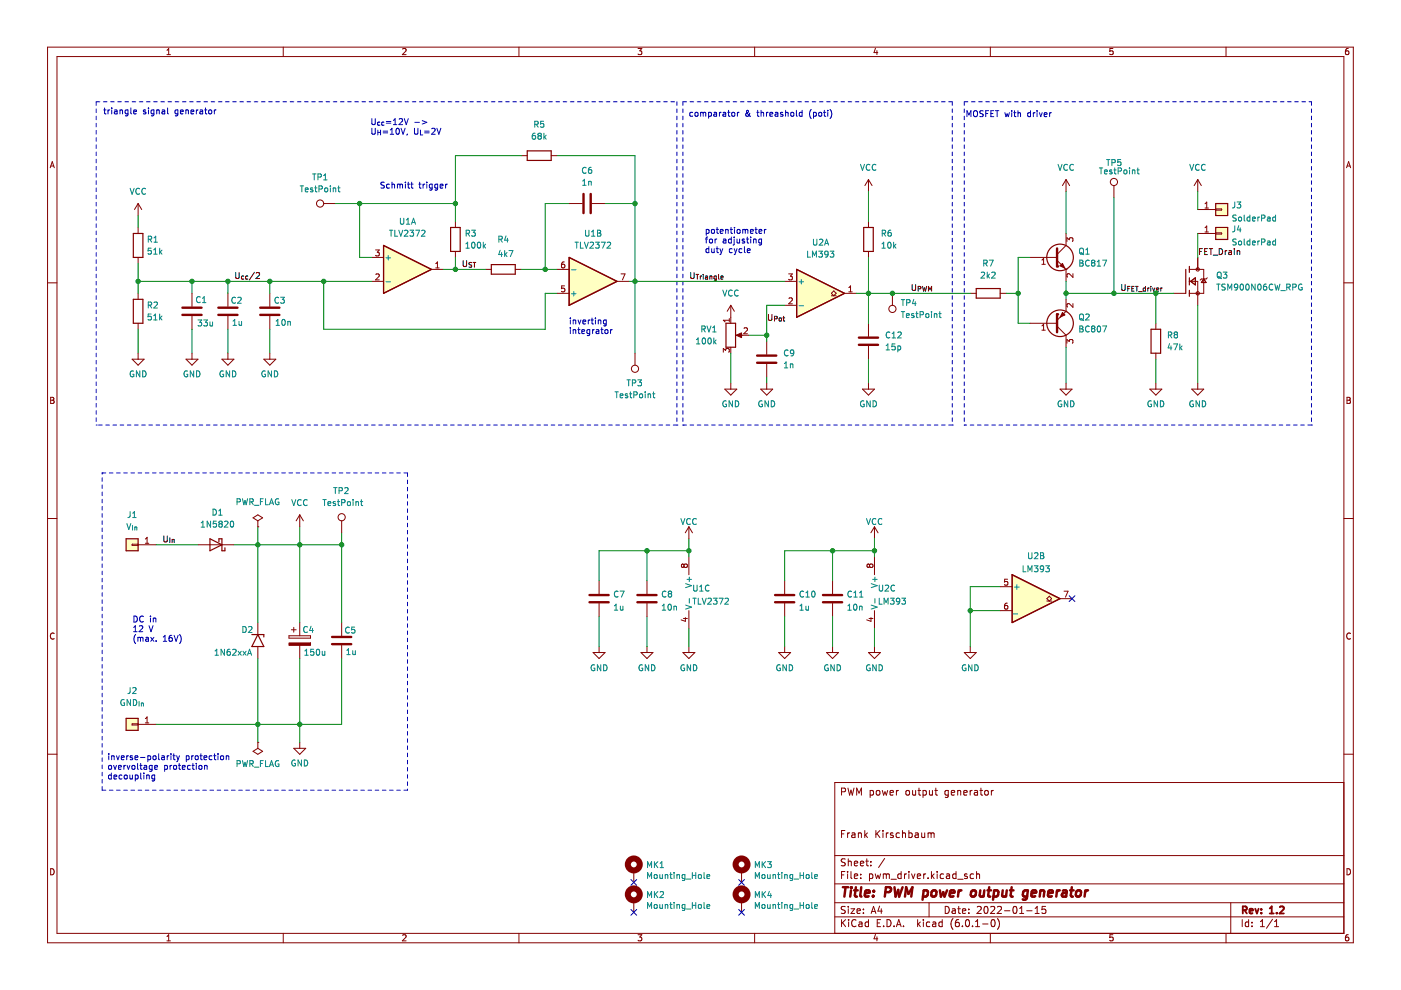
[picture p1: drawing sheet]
<svg xmlns="http://www.w3.org/2000/svg" width="297mm" height="210mm" viewBox="0 0 297 210" stroke-linecap="round" stroke-linejoin="round" font-family="sans-serif">
<path d="M.1 0h297v209.9h-297z" fill-rule="evenodd" fill="#fff" stroke="#fff" stroke-width=".21"/>
<g fill="none" stroke="#840000" stroke-width=".21">
<path d="M10.1 10h276.8v189.9h-276.8zM12.1 12h272.8v185.9h-272.8zM35.4 11.6h.7M35.4 10.7l.4-.4v1.3M60.1 10v2M85.4 10.4l.5-.1 .2 .4-.8 .9h.8M110 10v2M135.3 10.3h.8l-.5 .5 .4 .1v.6l-.2 .1-.5-.1M160 10v2M185.6 10.2l-.3 .9h.8M185.9 10.7v.9M210 10v2"/>
<path d="M236 10.3h-.7v.6l.6-.1 .1 .7-.2 .1-.5-.1M259.9 10v2M285.9 10.3h-.4l-.2 .3v.7l.2 .3 .4-.1v-.7h-.4l-.2 .2M10.6 35.6l.5-1.3 .4 1.3M10.8 35.2h.6M285.5 35.6l.4-1.3 .5 1.3M285.6 35.2h.6M10.1 60h2M224.1 55.2l1.9 1.9M226 57.1h.1M226 52l-1.9 1.9M284.9 60h2"/>
<path d="M39.4 76.2h2.6l-1.3 1.2zM40.7 62.2v2.8M40.7 67v2.8M40.7 74.9v1.3M47.1 76.2h2.5l-1.3 1.2zM48.3 62.2v2.8M48.3 67v2.8M48.3 74.9v1.3M55.9 76.2h2.6l-1.3 1.2zM57.2 62.2v2.8M57.2 67v2.8M57.2 74.9v1.3"/>
<path d="M10.7 84.2h.5l.2 .3-.2 .4 .2 .1 .1 .3-.3 .2h-.5zM10.7 84.9h.5M285.6 84.2h.4l.3 .3-.3 .4 .3 .1v.3l-.2 .2h-.5zM285.6 84.9h.4M10.1 109.9h2M72.4 110.4v2.6M145 119.8l.3-.2h.2l.2 .2v.3l-.2 .2h-.2l-.3-.2M145 119.8l-.2-.2-.3 .2v.3l.2 .2 .3-.2M145 119.8v.3M146.1 118v3.9M185.4 111.7l-.8 1.3M185.4 111.7v2.5"/>
<path d="M185.4 111.7l.8 1.3M284.9 109.9h2M11.5 134.3a.58 .58 0 0 0-.8 .6 .58 .58 0 0 0 .8 .5M144.9 131.1h.8M145.3 130.9v.8l-.9-.3M146.1 129.5v3.8M286.3 134.3a.58 .58 0 0 0-.8 .6 .58 .58 0 0 0 .8 .5M10.1 159.9h2M284.9 159.9h2M178.4 167.9l.7-.1 .2-.2-.1-.4-.8-.1v1.5M178.4 176.8h.5M179.1 176.1h-.7v1.5"/>
<path d="M179.7 176.6v1M179.8 167.1l.3 1.5 .3-1.1 .3 1.1 .4-1.5M180.1 176.6l-.4 .3M180.6 176.7h.6l.1 .9M181.3 176.9l-.5 .1-.2 .2 .2 .4 .5-.1M181.6 168.6v-1.5l.5 1.1 .5-1.1v1.5M182 176.7l.2-.1 .4 .1v.9M182 176.6v1M183.3 176.1v1.5M183.5 177l.4 .6M183.9 176.6l-.6 .6M184.5 167.6v1.5"/>
<path d="M184.5 167.7l.4-.1 .3 .3-.1 .6h-.6M185.7 176.1v1.5M185.8 167.7l.3-.1 .4 .1 .1 .6-.2 .2-.3 .1-.3-.2zM185.9 176.7l.7 .9M186.6 176.1l-.9 .8M187.1 167.6l.2 1 .3-.7 .3 .7 .3-1M187.2 176.1v.1M187.2 176.6v1M187.9 176.6v1M188.3 176.6l-.4 .3M188.7 168.1l.7-.2-.1-.2-.4-.1-.2 .2 .1 .7h.5M189.3 176.7l-.3-.1-.2 .2v.2l.5 .2v.3h-.5"/>
<path d="M190.1 167.6v1M190.5 167.6l-.4 .3M190.7 176.7l-.4-.1-.3 .3 .1 .6h.6M191.3 176.7l.3-.1 .3 .1 .1 .9M191.3 176.1v1.5M192.1 167.7l.2-.1 .5 .1v.6l-.1 .2-.4 .1-.2-.2zM192.7 176.7l.4-.1 .3 .3-.1 .6h-.6M192.7 176.1v1.5M193.5 167.6l.1 .9 .3 .1 .2-.2M194.1 176.7h.5l.1 .9M194.1 167.6v1M194.6 167.6h.6"/>
<path d="M194.7 176.9l-.5 .1-.2 .2 .2 .4 .5-.1M194.8 167.1v1.3l.4 .2M195.4 176.6l.1 .9 .3 .1 .3-.2M195.7 167.7l.4-.1 .3 .3-.1 .6h-.6M195.7 167.6v1.5M196.1 176.6v1M196.8 176.6v1M196.8 176.7l.4-.1 .2 .2M197.1 167.6v.9l.4 .1 .2-.2M197.4 176.8l.2-.2 .4 .1 .1 .9M197.4 176.8v.8M197.7 167.6v1"/>
<path d="M198.2 167.6h.6M198.4 167.1v1.3l.4 .2M201.1 167.7l-.5-.1-.3 .3 .2 .6h.6M201.1 167.6v1.2l-.3 .3-.4-.1M201.7 168.1l.7-.2-.1-.2-.4-.1-.2 .2 .1 .7h.5M203.1 167.7l.2-.1 .3 .1 .1 .9M203.1 167.6v1M204.3 168.1l.8-.2-.1-.2-.4-.1-.3 .2 .1 .7h.6M205.7 167.6v1M206.1 167.6l-.4 .3M206.6 167.7h.6l.1 .9M207.3 167.9l-.5 .1-.3 .2 .3 .4 .5-.1"/>
<path d="M207.8 167.6h.5M208 167.1v1.3l.3 .2M208.9 167.7l.4-.1 .2 .3v.4l-.2 .3-.4-.1-.1-.2zM210.2 167.6v1M210.6 167.6l-.4 .3M284.9 165.9h-107.9v32M10.7 184.2a.66 .66 0 0 1 .8 .6 .66 .66 0 0 1-.8 .7zM35.4 198.6l.4-.4v1.3M35.4 199.5h.7M60.1 197.9v2M85.4 198.3l.5-.1 .2 .4-.8 .9h.8M110 197.9v2"/>
<path d="M135.3 198.2h.8l-.5 .5 .4 .1v.6l-.2 .1-.5-.1M160 197.9v2M177 194.4h107.9M177 191.4h107.9M177 187.4h107.9M177 181.4h107.9M178.4 195v1.5M178.4 185.5h.5M178.6 195.6l.7 .9M179.1 184.8h-.7v1.5M179.2 192.2h-.6l-.2 .1v.4l.7 .3 .1 .4-.3 .3-.5-.1M179.2 182.2l-.6-.1-.2 .1v.5l.7 .2 .1 .4-.3 .3-.5-.1"/>
<path d="M179.3 195l-.9 .8M179.7 184.8v.1M179.7 185.3v1M179.9 182.1v1.5M179.9 192.2v.1M179.9 192.7v1M179.9 182.7l.2-.1 .3 .1 .1 .9M179.9 195v.1M179.9 195.5v1M180.4 192.7h.8l-.8 1h.8M180.4 184.8v1.3l.2 .2M181.1 185.8l.7-.2v-.2l-.5-.1-.2 .2 .1 .7h.6"/>
<path d="M181.1 183.1l.7-.2v-.2l-.5-.1-.2 .2 .1 .7h.6M181.5 195.1a.71 .71 0 0 0-1 .5 .71 .71 0 0 0 .7 .9l.3-.2M181.7 193.2l.7-.2-.1-.3h-.4l-.2 .2 .1 .7h.5M182.1 195.5h.6l.1 1M182.4 183.1l.7-.2v-.2l-.5-.1-.2 .2 .1 .7h.6M182.5 186.1v.2M182.5 185.4v.1M182.8 195.8l-.5 .1-.2 .2 .2 .4 .5-.1M183.1 192.7v.2M183.1 193.5v.2M183.6 182.6h.5M183.8 182.1v1.3l.3 .2"/>
<path d="M184.1 195.5h-.4l-.3 .3 .2 .6h.5M184.1 195v1.5M184.3 185.4l.5-.1 .3 .3-.2 .6h-.6M184.3 185.3v1.5M184.6 183.4v.2M184.6 182.7v.1M184.7 193.7l.5-1.5 .5 1.5M184.8 193.2h.8M185.6 185.3l.2 1 .3-.7 .3 .7 .3-1M185.6 198.1l-.3 .9h.8M185.9 198.6v.9M186 195.7h.5"/>
<path d="M186.5 192.1l-.4 1.1h1M186.7 195h-.7v1.5h.7M186.8 192.7v1M187.3 185.4l.4-.1 .2 .2M187.3 185.3v1M187.3 196.3v.2M187.6 182l-1.3 1.9M187.9 185.5l.2-.2 .4 .1 .1 .9M187.9 185.5v.8M188.1 195a.76 .76 0 0 1 .8 .7 .76 .76 0 0 1-.8 .8zM188.9 186.4h1.2M189.6 196.3v.2"/>
<path d="M190.1 196.5l.5-1.5 .5 1.5M190.2 196h.7M191.1 185.4l-.5-.1-.3 .3 .2 .6h.6M191.1 184.8v1.5M191.6 196.3v.2M191.8 185.3v1M192.2 185.3l-.4 .3M192.7 184.8v.1M192.7 185.3v1M193.3 185.3l.3 1 .4-1M194.5 185.8l.7-.2-.1-.2-.4-.1-.2 .2 .1 .7h.5M194.6 195v1.5"/>
<path d="M194.7 195.9l.4 .6M195.1 195.5l-.5 .5M195.8 195v.1M195.8 195.5v1M195.8 185.3v1M196.3 185.3l-.5 .3M196.8 186.1v.2M197 191.4v3M197.1 195.5h-.4l-.3 .3 .2 .6h.5M197.5 184.8v1.5M197.6 185.7l.5 .6M197.8 195.5h.5l.1 1"/>
<path d="M198.1 185.3l-.6 .6M198.4 195.8l-.5 .1-.2 .2 .2 .4 .5-.1M198.7 184.8v.1M198.7 185.3v1M199.8 195.5h-.5l-.2 .3 .1 .6h.6M199.8 195v1.5M200.1 185.4l-.5-.1-.3 .3 .2 .6h.6M200.4 192.2a.76 .76 0 0 1 .9 .7 .76 .76 0 0 1-.9 .8zM200.7 185.4h.6v.9M201.3 185.6l-.5 .1-.2 .2 .2 .4 .5-.1M201.9 192.7h.6l.1 1M202.1 194.8a1.72 1.72 0 0 0 0 2.2"/>
<path d="M202.6 193l-.5 .1-.3 .2 .3 .4 .5-.1M202.7 185.4l-.4-.1-.3 .3 .1 .6h.6M202.7 184.8v1.5M203.1 192.7h.5M203.1 186.4h1.1M203.3 192.2v1.3l.3 .2M203.3 195h-.5a1.01 1.01 0 0 0 0 1.5l.5-.2 .1-.5-.3-.3-.4 .1-.1 .2M204.1 193.2l.7-.2-.1-.3h-.4l-.2 .2v.7h.6M204.1 196.3v.2M204.8 195.1l.3-.1a.8 .8 0 0 1 .5 .7 .8 .8 0 0 1-.5 .8l-.4-.6zM205.1 185.4l-.4-.1-.2 .2 .1 .2 .5 .2v.3h-.6M205.4 193.5v.2"/>
<path d="M205.4 192.7v.2M206.2 196.3v.2M206.4 185.4l-.4-.1-.3 .3 .1 .6h.6M206.8 196.5h.9M206.8 195.4l.5-.4v1.5M207 185.4l.3-.1 .3 .1 .1 .9M207 184.8v1.5M207.2 192.3l.6-.1 .2 .4-.9 1.1h.9M208.3 195.9h1.2M208.8 192.3l.2-.1a.8 .8 0 0 1 .5 .7 .8 .8 0 0 1-.5 .8l-.4-.6zM210 197.9v2M210 192.3l.6-.1 .3 .4-.9 1.1h.9"/>
<path d="M210.3 195.1l.2-.1a.8 .8 0 0 1 .5 .7 .8 .8 0 0 1-.5 .8l-.4-.6zM211.5 192.3l.5-.1 .3 .4-.9 1.1h.9M211.5 194.8a1.72 1.72 0 0 1 0 2.2M213 193.1h1.1M214.9 192.3l.2-.1a.8 .8 0 0 1 .5 .7 .8 .8 0 0 1-.5 .8l-.3-.6zM216.2 193.7h.8M216.2 192.6l.4-.4v1.5M217.7 193.1h1.1M219.5 193.7h.8M219.5 192.6l.4-.4v1.5M221.7 192.2h-.7l-.1 .7 .2-.2 .5 .1 .2 .2-.1 .5-.2 .2-.6-.2M236 198.2h-.7v.6l.6-.1 .1 .7-.2 .1-.5-.1"/>
<path d="M259.9 197.9v2M260.9 191.4v6.5M263.4 195v1.5M264.7 195.5h-.4l-.3 .3 .2 .6h.5M264.7 195v1.5M265.4 196.3v.2M265.4 195.5v.2M267.2 196.5h.9M267.2 195.4l.5-.4v1.5M269.8 194.9l-1.3 1.9M270.2 196.5h.9M270.2 195.4l.5-.4v1.5"/>
<path d="M285.6 184.2a.66 .66 0 0 1 .7 .6 .66 .66 0 0 1-.7 .7zM285.9 198.2h-.4l-.2 .3v.7l.2 .3 .4-.1v-.7h-.4l-.2 .2"/>
<circle cx="72.4" cy="109.7" r=".76"/>
</g>
<path d="M263.5 193l.7-.1 .2-.2-.1-.4-.8-.1v1.5M263.9 193l.5 .7M264.9 193.2l.7-.2v-.3h-.5l-.2 .2 .1 .7h.6M266.1 192.7l.4 1 .3-1M267.4 193.5v.2M267.4 192.7v.2M269.2 193.7h.9M269.2 192.6l.4-.4v1.5M270.7 193.5v.2M271.3 192.3l.6-.1 .3 .4-.9 1.1h.9" fill="none" stroke="#840000" stroke-width=".39"/>
<g fill="none" stroke="#840000" stroke-width=".52">
<path d="M178.7 188.1h1.1M179.3 188.1l-.3 2M180.4 188.8l-.1 1.3M180.5 188.1v.2M181.1 188.8h.8M181.5 188.1l-.3 1.7 .1 .2 .4 .1M182.6 188.1l-.2 1.7 .2 .3M183.4 189.4l1-.2-.1-.3-.5-.1-.4 .3v.9h.8M185.1 189.9v.2M185.3 188.9l-.1 .2M187.7 189.2h.8l.3-.2a.51 .51 0 0 0-.2-.9h-.8l-.2 2M189.6 188.1l.3 2 .5-1.4 .2 1.4 .8-2"/>
<path d="M191.9 190.1l.2-2 .5 1.4 .9-1.4-.3 2M195.8 188.9h.8l.2 .3-.1 .5a.66 .66 0 0 1-1 .3M195.8 188.8l-.2 2M197.6 189l.1-.1a.5 .5 0 0 1 .9 .3l-.1 .5-.2 .3a.5 .5 0 0 1-.9-.3zM199.3 188.8l.2 1.3 .5-.9 .2 .9 .6-1.3M201.4 189.4l1-.2-.1-.3-.6-.1-.3 .3v.9h.8M203.3 188.8l-.2 1.3M203.8 188.8l-.4 .1-.2 .3M206 189l.1-.1a.5 .5 0 0 1 .8 .3v.5l-.3 .3a.5 .5 0 0 1-.8-.3zM207.8 188.8v1.2l.4 .1 .4-.2M208.7 188.8l-.2 1.3M209.4 188.8h.7"/>
<path d="M209.7 188.1l-.2 1.7 .1 .2 .4 .1M210.8 188.9h.7l.2 .3-.1 .5a.66 .66 0 0 1-1 .3M210.8 188.8l-.3 2M212.6 188.8l-.1 1.2 .5 .1 .3-.2M213.5 188.8l-.2 1.3M214.1 188.8h.8M214.5 188.1l-.2 1.7v.2l.4 .1M217.9 188.9a.66 .66 0 0 0-1 .3v.5l.1 .3h.8M217.9 188.8l-.2 1.6-.4 .4-.5-.1M218.7 189.4l1-.2-.1-.3h-.7l-.2 .9 .2 .3 .6-.1M220.6 189l.3-.2 .4 .1v1.2M220.6 188.8l-.2 1.3"/>
<path d="M222.2 189.4l1-.2v-.3h-.8l-.2 .9 .2 .3 .6-.1M224.1 188.8l-.2 1.3M224.7 188.8l-.4 .1-.2 .3M225.3 188.9h.8l-.1 1.2M226.2 189.2l-.7 .1a.4 .4 0 0 0-.4 .4 .4 .4 0 0 0 .3 .4l.7-.1M226.9 188.8h.7M227.2 188.1l-.2 1.7 .1 .2 .4 .1M228.3 189l.1-.1a.5 .5 0 0 1 .8 .3l-.1 .5-.2 .3a.5 .5 0 0 1-.8-.3zM230.1 188.8l-.2 1.3M230.7 188.8l-.4 .1-.2 .3"/>
</g>
<g fill="none" stroke="#008484" stroke-width=".21">
<path d="M39.7 78.7a.58 .58 0 0 0-.7 .6 .58 .58 0 0 0 .8 .5v-.4h-.2M41.1 78.6v1.3l-.8-1.3v1.3M41.7 78.6a.64 .64 0 0 1 .7 .7 .64 .64 0 0 1-.7 .6zM42 67.8h.8l-.5 .5 .4 .2v.5l-.2 .1-.5-.1M42.4 63a.56 .56 0 0 0-.7 .5 .56 .56 0 0 0 .7 .5M42.9 64.2h.8M42.9 63.3l.4-.4v1.3M43.2 67.8h.8l-.4 .5 .3 .2v.5l-.2 .1-.5-.1M44.5 68.3l.1 .8 .5-.1M45.1 68.3v.8M47.4 78.7a.58 .58 0 0 0-.8 .6 .58 .58 0 0 0 .8 .5v-.4h-.2M48.7 78.6v1.3l-.7-1.3v1.3"/>
<path d="M49.3 78.6a.64 .64 0 0 1 .7 .7 .64 .64 0 0 1-.7 .6zM49.4 69h.7M49.4 68.1l.4-.4v1.3M49.9 63.1a.56 .56 0 0 0-.8 .6 .56 .56 0 0 0 .8 .5M50.4 63.1l.5-.1 .2 .4-.7 .9h.7M50.7 68.1v.8h.5M51.2 68.1v.9M56.2 78.7a.58 .58 0 0 0-.7 .6 .58 .58 0 0 0 .8 .5v-.4h-.2M57.6 78.6v1.3l-.8-1.3v1.3M58.2 78.6a.64 .64 0 0 1 .7 .7 .64 .64 0 0 1-.7 .6zM58.5 68.1l.4-.4v1.3M58.5 69h.8"/>
<path d="M59.1 63.1a.56 .56 0 0 0-.8 .6 .56 .56 0 0 0 .8 .5M59.5 63h.8l-.4 .5 .3 .1v.6l-.2 .1-.5-.1M59.9 67.8l.2-.1a.68 .68 0 0 1 .4 .7 .68 .68 0 0 1-.4 .6l-.3-.5zM61 68.1v.9M61 68.3l.5-.1 .1 .8M68.4 105.9h.8M68.8 105.9v1.3M69.5 106.8l.6-.2v-.2l-.4-.1-.2 .2 .1 .6h.5M70.7 103.4h.8M71.1 103.4v1.3M71.1 106.4l-.3-.1-.2 .2 .1 .2 .4 .1v.3h-.5M71.5 106.3h.5"/>
<path d="M71.7 105.9v1.1l.3 .2M71.9 104.1l.6-.1v-.5l-.6-.1v1.3M72.4 106.6l.6-.1 .1-.5-.7-.1v1.3M73.1 103.5l.5-.1 .2 .3-.8 1h.8M73.7 106.5l.2-.2 .4 .2-.1 .6h-.5zM74.9 105.9v.1M74.9 106.3v.9M75.5 106.5l.4-.1 .1 .8M75.5 106.3v.9M76.4 106.3h.5M76.6 105.9v1.1l.3 .2M183.7 109.9l.4 1.3 .5-1.3"/>
<path d="M185.7 110.1a.56 .56 0 0 0-.8 .5 .56 .56 0 0 0 .8 .5M187 110.1a.56 .56 0 0 0-.8 .5 .56 .56 0 0 0 .8 .5M145.4 128.3l1.2 .4-1.2 .4M145.4 123.7l1.2 .5-1.2 .4M145.7 122.8h.9M146.1 122.4v.9M146.1 126.9v1M146.9 126.8h.7M147.1 124.1v1l.2 .2h.4l.1-.2v-1M147.3 126.8v1.3M148 126.8v1.3h.6M148.3 125.3h.8"/>
<path d="M148.3 124.4l.4-.3v1.2M148.9 126.8l.4 1.3 .4-1.3M150.1 127l.5-.2 .2 .4-.8 .9h.8M150.3 124.2a.56 .56 0 0 0-.8 .5 .56 .56 0 0 0 .8 .5M151.2 126.8h.8l-.4 .5 .4 .1v.6l-.2 .1-.6-.1M152.5 126.8h.8l-.5 1.3M153.7 127l.5-.2 .2 .4-.7 .9h.7"/>
</g>
<path d="M224.1 52.7v3.8M38.7 66.8h4M38.7 65.2h4M46.3 66.8h4.1M46.3 65.2h4.1M55.2 66.8h4M55.2 65.2h4" fill="none" stroke="#840000" stroke-width=".51"/>
<circle cx="224.1" cy="56.5" r=".25" fill="#840000"/>
<path d="M224.8 56.4l.5-.6 .5 1.1z" fill-rule="evenodd" fill="#840000" stroke="#840000" stroke-width=".21"/>
<g fill="none" stroke="#840000" stroke-width=".25">
<path d="M26.7 114.2h2.6v2.6h-2.6z"/>
<circle cx="224.8" cy="54.6" r="2.82"/>
</g>
<g fill="none" stroke="#840000" stroke-width=".21">
<path d="M120.7 43.2h2.8M125.5 43.2h2.8M218.4 54.6h5.7M220.9 56h.7M220.9 55.1l.4-.3v1.2M226 49.5v2.5M226 57.1v2.6M226.2 51.2v-.8l.5 .4 .1-.3h.6l.1 .2-.1 .5M227.5 58v.8l-.9-.8-.4 .3 .1 .4M28 115.4h1.3v.2h-1.3zM29.3 115.5h3.8M30.8 115.2h.7"/>
<path d="M30.8 114.3l.4-.4v1.3M53.7 109.8l1-.6 1 .6-1 .6zM54.7 111.7h.1M54.7 110.4v1.3M63.6 109.2l-.8 1.2M63.6 109.2v2.5M63.6 109.2l.7 1.2M184.4 119.8l-.3-.2-.3 .2 .1 .4 .2 .1 .3-.2M184.4 119.8l.2-.2h.2l.3 .2-.1 .4-.2 .1h-.2l-.2-.2M184.4 119.8v.3M185.4 118v3.9M125.7 138.4h2.6l-1.3 1.2z"/>
<path d="M127 123.1v2.8M127 127.9v2.8M127 137.1v1.3M184.2 131.1h.9M184.7 130.9v.8l-.9-.3M185.4 129.5v3.8"/>
</g>
<g fill="none" stroke="#008484" stroke-width=".21">
<path d="M123.5 39.3h.8M123.5 38.4l.4-.4v1.3M124.3 35.6a.56 .56 0 0 0-.8 .5 .56 .56 0 0 0 .8 .5M124.8 38.4v.9M124.8 38.6l.5-.1 .1 .8M125.4 35.5h-.4l-.2 .3-.1 .7 .3 .2 .4-.1v-.6h-.4l-.3 .2M228.9 52.8l.3-.2a.43 .43 0 0 1 .5 .4v.5a.42 .42 0 0 1-.4 .4 .42 .42 0 0 1-.4-.4zM228.9 55.2h.5l.2 .2-.2 .4 .2 .1 .1 .3-.3 .2h-.5zM228.9 55.8h.5M229.1 53.6l.7 .4M230.2 53.9h.7M230.2 53l.4-.4v1.3"/>
<path d="M230.9 55.3a.56 .56 0 0 0-.8 .5 .56 .56 0 0 0 .8 .5M231.7 55.7l-.3 .2 .1 .4 .2 .1h.2l.2-.2v-.4l-.2-.1M231.7 55.7l-.3-.2 .3-.3h.2l.2 .2-.2 .3M231.7 55.7h.2M232.6 56.4h.8M232.6 55.5l.4-.3v1.2M233.8 55.2h.8l-.5 1.2M26.9 111l.4 1.3 .4-1.3M27.6 108.5l-.1 1.1-.4 .1M28.1 111.4v1M28.1 108.8l.4-.3v1.2M28.1 109.7h.8"/>
<path d="M28.6 111.7v.7M28.6 111.8h.4v.6M50.3 106.4h.6v-.5l-.6-.2v1.3M51.4 105.7l.3 1.3 .2-.9 .3 .9 .3-1.3M53 106.4h.6v-.5l-.6-.2v1.3M53.3 106.4l.4 .6M53.9 107.1h1M55.2 106.4h.4M55.8 105.7h-.6v1.3M56.3 105.7v1.3h.6M57.1 107l.5-1.3 .4 1.3M57.3 106.7h.6"/>
<path d="M59.1 105.8a.58 .58 0 0 0-.8 .6 .58 .58 0 0 0 .8 .5v-.4h-.2M61.9 105.9l.4 1.3 .4-1.3M63.9 106a.56 .56 0 0 0-.8 .6 .56 .56 0 0 0 .8 .5M65.1 106a.56 .56 0 0 0-.8 .6 .56 .56 0 0 0 .8 .5M130.3 129.4h.7M130.3 128.5l.3-.4v1.3M131 125.4a.56 .56 0 0 0-.8 .6 .56 .56 0 0 0 .8 .5M131.5 125.3h.8l-.5 1.3M131.5 128.5l.1 .8 .5-.1M132.1 128.5v.9M184.7 128.3l1.3 .4-1.3 .4M184.7 123.7l1.3 .5-1.3 .4"/>
<path d="M185 122.8h1M185.5 122.4v.9M185.5 126.9v1M186.4 124.1v1l.3 .2h.3l.1-.2v-1M186.4 126.8v1.3h.6M187.4 128.1v-1.3l.5 .9 .4-.9v1.3M187.7 124.2l.5-.1 .2 .3-.8 .9h.8M188.8 126.8h.8l-.5 .5 .4 .1v.6l-.2 .1-.5-.1M189.7 124.2a.56 .56 0 0 0-.8 .5 .56 .56 0 0 0 .8 .5M190.8 127.4l-.3 .2h-.3l-.1-.6 .4-.2 .3 .3-.1 .7-.2 .2-.3 .1M191.2 126.8h.8l-.4 .5 .3 .1v.6l-.2 .1-.5-.1M126 141a.58 .58 0 0 0-.7 .6 .58 .58 0 0 0 .8 .5v-.4h-.2"/>
<path d="M127.4 140.9v1.3l-.7-1.3v1.3M128 140.9a.64 .64 0 0 1 .7 .7 .64 .64 0 0 1-.7 .6z"/>
</g>
<path d="M123.7 41.1v4.1M125.2 41.1v4.1M125 127.7h4M125 126.2h4" fill="none" stroke="#840000" stroke-width=".51"/>
<path d="M26.7 114.2h2.6v2.6h-2.6z" fill-rule="evenodd" fill="#ffffc2" stroke="#ffffc2" stroke-width=".25"/>
<path d="M120.7 54.6l10.1 5.1-10.1 5z" fill="#ffffc2" stroke="#840000" stroke-width=".25"/>
<path d="M104.2 56.1h5v2h-5zM120.7 54.6l10.1 5.1-10.1 5zM244 69.8h2.1v5.1h-2.1z" fill="none" stroke="#840000" stroke-width=".25"/>
<g fill="none" stroke="#840000" stroke-width=".21">
<path d="M102.9 57.1h1.3M109.2 57.1h1.3M118.1 57.1h2.6M119.6 55.5l-.3 .1-.2 .2-.1 .8 .3 .2 .4-.1-.1-.6-.3-.1-.3 .3M130.8 59.7h2.6M131.7 58.1h.8l-.5 1.2M118.1 62.2h2.6M119.7 60.6h-.6l-.1 .6h.6l.1 .6-.2 .1-.5-.1M224.1 69.2l1.9 1.9M226 66h.1M226 66l-1.9 1.9M245.1 68.5v1.3"/>
<path d="M245.1 74.9v1.3M153.7 82.5h2.5l-1.3 1.3zM154.9 81.2v1.3M224.8 82.5h2.5l-1.3 1.3zM226 81.2v1.3M243.8 82.5h2.5l-1.2 1.3zM245.1 81.2v1.3"/>
</g>
<g fill="none" stroke="#008484" stroke-width=".21">
<path d="M105.8 50.7h.6v-.5l-.6-.1v1.2M106 53.1l-.3 .9h.8M106.1 50.7l.4 .6M106.3 53.5v.9M107 53.1v1.3M107.1 53.9l.4 .5M107.3 50l-.3 .9h.8M107.5 53.5l-.5 .5M107.6 50.5v.8M107.9 53.1h.9l-.6 1.3M121.2 57.2h.9M121.9 51.3h.7"/>
<path d="M122.3 51.3v1.3M123.1 51.3v1.3h.6M123.9 51.3l.4 1.3 .4-1.3M124.1 48.8v1l.3 .3h.2l.3-.3v-1M125.1 51.5l.5-.2 .2 .4-.7 .9h.7M125.4 50.1h.7M125.4 49.2l.4-.4v1.3M126.3 51.3h.7l-.4 .5 .4 .1v.6l-.2 .1-.5-.1M126.7 48.8h.4l.2 .2-.2 .4 .2 .1 .1 .3-.2 .3h-.5zM126.7 49.4h.4M127.5 51.3h.8l-.5 1.3M128.7 51.5l.5-.2 .3 .4-.8 .9h.8"/>
<path d="M121.2 62.3h.9M121.7 61.8v1M247.7 71h.6l.1-.5-.7-.1v1.3M248 72.9l-.3 .9h.8M248 71l.5 .7M248.3 73.3v.9M248.8 72.9h.9l-.6 1.3M249.2 70.9l-.3-.2 .3-.3h.2l.3 .2-.3 .3M249.2 70.9l-.3 .3v.2l.3 .3h.2l.3-.3-.1-.4-.2-.1M249.2 70.9h.2M250.1 72.9v1.3M250.3 73.7l.3 .5"/>
<path d="M250.6 73.3l-.5 .5M154 85a.58 .58 0 0 0-.8 .6 .58 .58 0 0 0 .8 .5v-.4h-.2M155.3 85v1.3l-.7-1.3v1.3M155.9 85a.64 .64 0 0 1 .7 .6 .64 .64 0 0 1-.7 .7zM225.1 85a.58 .58 0 0 0-.8 .6 .58 .58 0 0 0 .8 .5v-.4h-.2M226.4 85v1.3l-.7-1.3v1.3M227 85a.64 .64 0 0 1 .7 .6 .64 .64 0 0 1-.7 .7zM244.1 85a.58 .58 0 0 0-.7 .6 .58 .58 0 0 0 .8 .5v-.4h-.3M245.4 85v1.3l-.7-1.3v1.3M246 85a.64 .64 0 0 1 .8 .6 .64 .64 0 0 1-.8 .7z"/>
</g>
<path d="M224.1 66.6v3.8" fill="none" stroke="#840000" stroke-width=".51"/>
<circle cx="224.1" cy="66.6" r=".25" fill="#840000"/>
<path d="M225.3 66.3l.5 .5-1 .5z" fill-rule="evenodd" fill="#840000" stroke="#840000" stroke-width=".21"/>
<g fill="none" stroke="#840000" stroke-width=".25">
<path d="M44.5 114.2l2.6 1.3-2.6 1.3zM46.4 114.9v-.7h.7v2.6h.6v-.7"/>
<circle cx="224.8" cy="68.5" r="2.82"/>
</g>
<path d="M253.9 38.1l-.7 1.2M253.9 38.1v2.5M253.9 38.1l.8 1.2M218.4 68.5h5.7M220.9 70h.7M220.9 69.1l.4-.4v1.3M226 63.5v2.5M226 71.1v2.5M226.2 72.8v-.8l.5 .4 .1-.4h.6l.1 .2-.1 .6M227.5 64.4v.8l-.9-.8-.4 .2 .1 .5M42 115.5h7.6" fill="none" stroke="#840000" stroke-width=".21"/>
<g fill="none" stroke="#008484" stroke-width=".21">
<path d="M252.3 34.8l.4 1.3 .4-1.3M254.2 35a.56 .56 0 0 0-.7 .5 .56 .56 0 0 0 .7 .5M255.5 35a.56 .56 0 0 0-.8 .5 .56 .56 0 0 0 .8 .5M228.9 66.8l.3-.2a.43 .43 0 0 1 .5 .4v.4a.42 .42 0 0 1-.4 .5 .42 .42 0 0 1-.4-.5zM228.9 69.1h.5l.2 .3-.2 .3 .2 .1 .1 .3-.3 .3h-.5zM228.9 69.7h.5M229.1 67.5l.7 .5M230.2 66.7l.5-.1 .2 .3-.8 .9h.8M230.9 69.2a.56 .56 0 0 0-.8 .5 .56 .56 0 0 0 .8 .6M231.7 69.7l-.3 .2 .1 .4 .2 .1h.2l.2-.3v-.3l-.2-.1M231.7 69.7l-.3-.3 .3-.3h.2l.2 .3-.2 .3M231.7 69.7h.2"/>
<path d="M232.7 69.2l.2-.1a.68 .68 0 0 1 .5 .6 .68 .68 0 0 1-.5 .7l-.3-.5zM233.8 69.1h.8l-.5 1.3M42.7 111.8h.7M42.7 110.9l.3-.4v1.3M44.6 110.5v1.3l-.7-1.3v1.3M45.2 108a.64 .64 0 0 1 .7 .6 .64 .64 0 0 1-.7 .6zM45.9 110.5h-.6l-.1 .6 .6-.1 .1 .6-.2 .2-.5-.2M46.4 109.2h.7M46.4 108.3l.3-.3v1.2M46.6 111l-.2 .3v.2l.2 .3h.3l.2-.3v-.3l-.2-.2M46.6 111l-.2-.2 .2-.3 .4 .1 .1 .1-.2 .3M46.6 111h.3"/>
<path d="M47.6 110.6l.5-.1 .2 .4-.7 .9h.7M48.9 110.6l.2-.1a.68 .68 0 0 1 .5 .6 .68 .68 0 0 1-.5 .7l-.3-.5z"/>
</g>
<g fill="#ffffc2" stroke="#840000" stroke-width=".21">
<path d="M252.4 59.7l1-.8v1.5z"/>
<path d="M255.2 59.1l.5 .8h-1z"/>
</g>
<path d="M251.4 57.1v5.1M252.2 56.5v1.3M252.2 58.9v1.5M257.8 43.2h2.5v2.5h-2.5zM257.8 48.2h2.5v2.6h-2.5zM252.2 61.6v1.2" fill="none" stroke="#840000" stroke-width=".25"/>
<g fill="none" stroke="#840000" stroke-width=".21">
<path d="M252.2 59.7h1.7v5M252.2 57.1h3v5.1h-3M252.4 59.7l1-.8v1.5zM253.9 54.6v2.5M253.9 44.4h3.9M253.9 49.5h3.9M255.2 59.1l.5 .8h-1zM255.5 44.1h.7M255.5 43.2l.3-.4v1.3M255.5 48.3l.3-.4v1.3M255.5 49.2h.7M256 58.9l-.3 .2h-1l-.2 .3"/>
<path d="M257.8 44.3h1.2v.3h-1.2zM257.8 49.4h1.2v.2h-1.2zM248.9 62.2h2.5M252.7 82.5h2.5l-1.3 1.3zM253.9 81.2v1.3M61.3 134.8h4.5v.5h-4.5zM61.8 133.5h1M62.3 133v1M63.6 132v2.8M63.6 136.8v2.8"/>
<circle cx="253.9" cy="57.1" r=".36"/>
<circle cx="253.9" cy="62.2" r=".36"/>
</g>
<g fill="none" stroke="#008484" stroke-width=".21">
<path d="M258.1 57.9l.3-.2a.43 .43 0 0 1 .5 .4v.4a.42 .42 0 0 1-.4 .5 .42 .42 0 0 1-.4-.5zM258.3 58.7l.7 .4M259.3 57.7h.8l-.4 .5 .4 .1v.5l-.2 .2-.6-.2M261.8 42.8l-.1 1.1-.4 .2M261.8 47.9l-.1 1.1-.4 .2M262.1 45.7h-.7v.4l.6 .2 .1 .3-.2 .3-.5-.1M262.1 50.7l-.7 .1v.4l.6 .2 .1 .3-.2 .2h-.5M262.3 42.8h.8l-.5 .5 .4 .1v.6l-.2 .1-.5-.1M262.6 46.1l.2-.1 .4 .1-.1 .7-.5-.1zM262.6 51.2l.2-.1 .4 .1-.1 .7-.5-.1zM262.6 47.8l-.3 .9h.8M262.9 48.3v.9"/>
<path d="M263.8 45.6v1.1l.2 .2M263.8 50.7v1.1l.2 .1M265 51.2l-.4-.1-.2 .2 .1 .6h.5M265 46.1l-.4-.1-.2 .3 .1 .5h.5M265 45.6v1.3M265 50.7v1.2M265.5 46.4l.6-.1v-.2l-.4-.1-.2 .2 .1 .6h.5M265.5 51.5l.6-.1v-.2l-.4-.1-.2 .2 .1 .6h.5M266.7 46v.9M266.7 51.1v.8M267.1 46l-.4 .3M267.1 51.1l-.4 .2"/>
<path d="M267.5 46.3l.6-.1v-.5l-.6-.1v1.3M267.5 51.3h.6v-.5l-.6-.1v1.2M268.7 46.1h.5l.1 .8M268.7 51.2h.5l.1 .7M269.3 46.3l-.6 .3 .2 .3 .4-.1M269.3 51.4l-.6 .2 .2 .3h.4M270.4 51.2l-.3-.1-.3 .2 .2 .6h.4M270.4 46.1l-.3-.1-.3 .3 .2 .5h.4M270.4 45.6v1.3M270.4 50.7v1.2M258 60.2h.7M258.3 60.2v1.3"/>
<path d="M259.8 60.3l-.5-.1-.3 .3 .2 .3 .5 .2v.4h-.7M260.3 61.5v-1.3l.4 .9 .5-.9v1.3M262.4 60.8l-.2 .2h-.4v-.6l.4-.2 .2 .3v.7l-.2 .2-.4 .1M263 60.4l.2-.2a.68 .68 0 0 1 .5 .7 .68 .68 0 0 1-.5 .6l-.3-.5zM264.2 60.4l.2-.2a.68 .68 0 0 1 .5 .7 .68 .68 0 0 1-.5 .6l-.3-.5zM266.1 60.2v1.3l-.7-1.3v1.3M266.8 60.4l.2-.2a.68 .68 0 0 1 .4 .7 .68 .68 0 0 1-.4 .6l-.3-.5zM268.5 60.2l-.4 .1-.2 .2v.8l.2 .2 .4-.1v-.6l-.4-.1-.2 .3M269.9 60.4a.56 .56 0 0 0-.8 .5 .56 .56 0 0 0 .8 .5M270.3 60.2l.3 1.3 .2-.9 .3 .9 .3-1.3M271.6 61.6h.9M272.8 60.9l.6-.1 .1-.4-.7-.2v1.3"/>
<path d="M273.1 60.9l.4 .6M274.1 60.9l.6-.1 .1-.4-.7-.2v1.3M276 60.3a.58 .58 0 0 0-.7 .6 .58 .58 0 0 0 .8 .5v-.4h-.3M253 85a.58 .58 0 0 0-.8 .6 .58 .58 0 0 0 .8 .5v-.4h-.2M254.3 85v1.3l-.7-1.3v1.3M254.9 85a.64 .64 0 0 1 .7 .6 .64 .64 0 0 1-.7 .7zM64.6 138.9h.8M64.6 138l.4-.3v1.2M65.2 133a.56 .56 0 0 0-.8 .5 .56 .56 0 0 0 .8 .5M66 132.8l-.3 .9h.7M66.3 133.3v.8M66.5 137.7h-.6l-.1 .6 .6-.1 .1 .6-.2 .1-.5-.1"/>
<path d="M67.2 137.8l.2-.1a.68 .68 0 0 1 .4 .6 .68 .68 0 0 1-.4 .6l-.3-.5zM68.3 138.1l.1 .8 .5-.1M68.9 138.1v.8"/>
</g>
<g fill="#ffffc2" stroke="#ffffc2" stroke-width=".25">
<path d="M257.8 43.2h2.5v2.5h-2.5z" fill-rule="evenodd"/>
<path d="M257.8 48.2h2.5v2.6h-2.5z" fill-rule="evenodd"/>
</g>
<path d="M61.3 136.3h4.5v.5h-4.5z" fill-rule="evenodd" fill="#840000" stroke="#840000" stroke-width=".21"/>
<path d="M214.6 121.9l10.2 5-10.2 5.1z" fill="#ffffc2" stroke="#840000" stroke-width=".25"/>
<path d="M95.5 48.2h2.1v5.1h-2.1zM214.6 121.9l10.2 5-10.2 5.1z" fill="none" stroke="#840000" stroke-width=".25"/>
<g fill="none" stroke="#840000" stroke-width=".21">
<path d="M226 38.1l-.7 1.2M226 38.1v2.5M226 38.1l.8 1.2M236.2 39.3v2.6M96.6 47v1.2M96.6 53.3v1.3M162.6 72.3v2.8M162.6 77.2v2.8M184.1 68.5v2.8M184.1 73.4v2.8M161.3 82.5h2.5l-1.2 1.3zM162.6 81.2v1.3"/>
<path d="M182.9 82.5h2.5l-1.3 1.3zM184.1 81.2v1.3M212.1 124.4h2.5M212.1 129.5h2.5M213.6 127.9h-.4l-.2 .3v.7l.2 .3 .4-.2v-.6h-.4l-.2 .2M213.6 122.8h-.6v.6h.6v.6l-.2 .1-.4-.1M222 127.4h1M222 126.9l.5-.5 .5 .5-.5 .5zM224.8 126.9h2.5M225.6 125.3h.8l-.5 1.3"/>
<circle cx="236.2" cy="38.6" r=".76"/>
</g>
<g fill="none" stroke="#008484" stroke-width=".21">
<path d="M224.3 34.8l.5 1.3 .4-1.3M226.3 35a.56 .56 0 0 0-.8 .5 .56 .56 0 0 0 .8 .5M227.6 35a.56 .56 0 0 0-.8 .5 .56 .56 0 0 0 .8 .5M233.1 35.6h.7M233.4 35.6v1.3M234.2 36.5l.6-.2-.1-.2-.4-.1-.1 .2v.6h.5M234.6 33.8h.7M235 33.8v1.3M235.7 36.1l-.3-.1-.1 .2v.2l.4 .1v.3h-.4M235.7 34.5l.7-.1v-.4l-.7-.2v1.3M236.2 36h.4M236.3 35.6v1.1l.3 .2"/>
<path d="M237.1 36.3l.6-.1v-.5l-.6-.1v1.3M237.6 33.8h-.6v.6h.6v.6l-.2 .1-.4-.1M238.3 36.2l.2-.2 .4 .2-.1 .6h-.5zM239.5 35.6v.1M239.5 36v.9M240.1 36.2l.5-.1v.8M240.1 36v.9M241.1 36h.4M241.2 35.6v1.1l.3 .2M98.8 52.6h.7M98.8 51.7l.3-.4v1.3M98.8 49.5l.6-.1 .1-.5-.7-.1v1.3"/>
<path d="M99.1 49.5l.5 .6M100 48.8h.8l-.4 .5 .3 .1v.6l-.2 .1-.5-.1M100.1 51.5l.2-.2a.68 .68 0 0 1 .4 .7 .68 .68 0 0 1-.4 .6l-.3-.5zM101.3 51.5l.2-.2a.68 .68 0 0 1 .4 .7 .68 .68 0 0 1-.4 .6l-.3-.5zM102.5 51.3v1.3M102.6 52.1l.3 .5M102.9 51.8l-.4 .5M166.3 77.1l.4-.4v1.3M166.3 78h.7M167.1 74.3a.56 .56 0 0 0-.8 .5 .56 .56 0 0 0 .8 .5M167.6 77.2v.8M167.6 77.3l.5-.1v.8"/>
<path d="M168.3 74.7l-.2 .3-.4-.1-.1-.6 .5-.1 .2 .2-.1 .8-.1 .2-.4 .1M187.9 74.2h.7M187.9 73.3l.3-.4v1.3M188.7 70.5a.56 .56 0 0 0-.8 .5 .56 .56 0 0 0 .8 .5M189.2 71.7h.7M189.2 70.7l.3-.3v1.3M189.8 72.9h-.6l-.1 .6h.6l.1 .6-.2 .1-.5-.1M190.4 73.4l.3-.1 .3 .3-.2 .5h-.4M190.4 73.3v1.3M190.4 70.5l.4-.1 .3 .3-.8 1h.8M161.6 85a.58 .58 0 0 0-.7 .6 .58 .58 0 0 0 .7 .5v-.4h-.2M162.9 85v1.3l-.7-1.3v1.3"/>
<path d="M163.5 85a.64 .64 0 0 1 .8 .6 .64 .64 0 0 1-.8 .7zM183.2 85a.58 .58 0 0 0-.8 .6 .58 .58 0 0 0 .8 .5v-.4h-.2M184.5 85v1.3l-.7-1.3v1.3M185.1 85a.64 .64 0 0 1 .7 .6 .64 .64 0 0 1-.7 .7zM216.9 120v1.2h.6M218.1 117.2v1l.2 .3 .4-.1 .1-.2v-1M219.3 120h.8l-.5 .4 .4 .2v.5l-.2 .1-.5-.1M219.3 117.3l.5-.1 .3 .4-.8 .9h.8M220.6 117.2h.4l.3 .2-.3 .4 .3 .1v.3l-.2 .3h-.5zM220.6 117.8h.4M221.7 120h.8l-.4 .4 .3 .2v.5l-.2 .1-.5-.1M214.8 130.2h1"/>
<path d="M215.1 124.5h1M215.6 124v1M218 121.2v-1.2l.4 .9 .4-.9v1.2M221.3 120.5l-.3 .3-.3-.1-.1-.6 .4-.1 .3 .2-.1 .7-.2 .3h-.3"/>
</g>
<path d="M160.5 76.9h4.1M160.5 75.4h4.1M182.1 73.1h4.1M182.1 71.6h4.1" fill="none" stroke="#840000" stroke-width=".51"/>
<path d="M81.3 52l10.2 5.1-10.2 5.1z" fill="#ffffc2" stroke="#840000" stroke-width=".25"/>
<path d="M81.3 52l10.2 5.1-10.2 5.1z" fill="none" stroke="#840000" stroke-width=".25"/>
<path d="M78.8 59.7h2.5M78.8 54.6h2.5M79.6 53h.8l-.4 .5 .4 .1v.5l-.2 .2-.6-.2M79.7 58.2l.5-.1 .2 .3-.8 .9h.8M91.5 57.1h2.5M92.4 56.8h.7M92.4 55.9l.3-.4v1.3M204.4 138.4h2.6l-1.3 1.2zM205.7 137.1v1.3" fill="none" stroke="#840000" stroke-width=".21"/>
<g fill="none" stroke="#008484" stroke-width=".21">
<path d="M81.8 59.7h1M81.8 54.7h1M82.3 54.2v1M82.6 48.8h.7M82.9 48.8v1.3M83.7 48.8v1.3h.6M84.6 48.8l.4 1.3 .4-1.3M84.9 46.3v1l.2 .2h.3l.2-.2v-1M85.8 48.9l.4-.1 .3 .4-.8 .9h.8M86.2 47.5h.7M86.2 46.6l.3-.3v1.2M86.9 48.8h.8l-.4 .5 .3 .1v.6l-.1 .1-.6-.1"/>
<path d="M87.2 47.5l.5-1.2 .4 1.2M87.4 47.2h.6M88.1 48.8h.9l-.6 1.3M89.4 48.9l.5-.1 .2 .4-.8 .9h.8M204.7 141a.58 .58 0 0 0-.7 .6 .58 .58 0 0 0 .8 .5v-.4h-.2M206.1 140.9v1.3l-.8-1.3v1.3M206.7 140.9a.64 .64 0 0 1 .7 .7 .64 .64 0 0 1-.7 .6z"/>
</g>
<path d="M168.9 57.1l10.2 5.1-10.2 5.1z" fill="#ffffc2" stroke="#840000" stroke-width=".25"/>
<path d="M111.8 32h5.1v2h-5.1zM28.3 49.5h2v5.1h-2zM168.9 57.1l10.2 5.1-10.2 5.1zM183.1 48.2h2v5.1h-2zM28.3 63.5h2v5h-2zM153.9 68.5h2.1v5.1h-2.1zM207 61.2h5.1v2h-5.1zM53.4 134.5h2.5v.6M54.7 134.5l1.2 2.6h-2.5zM26.7 152.3h2.6v2.6h-2.6z" fill="none" stroke="#840000" stroke-width=".25"/>
<g fill="none" stroke="#840000" stroke-width=".21">
<path d="M110.5 33h1.3M116.9 33h1.2M184.1 38.1v2.5M184.1 38.1l-.7 1.2M184.1 38.1l.8 1.2M29.3 43.2l-.8 1.2M29.3 43.2v2.5M29.3 48.2v1.3M29.3 54.6v1.2M29.3 43.2l.7 1.2M68.6 43.2h2.6M166.4 59.7h2.5"/>
<path d="M167.2 58.1h.8l-.4 .5 .3 .1v.5l-.1 .1-.6-.1M184.1 47v1.2M184.1 53.3v1.3M28 76.2h2.6l-1.3 1.2zM29.3 62.2v1.3M29.3 68.5v1.3M29.3 74.9v1.3M134.6 74.9v2.5M153.4 74.7v-.8l.4 .4 .2-.3h.5l.1 .1-.1 .6M154.6 67.5v.8M154.6 67.9h-1.2l.3 .4M154.9 64.7v3.8"/>
<path d="M154.9 73.6v1.3M154.9 64.7l-.7 1.3M154.9 64.7l.8 1.3M156.5 71.1h2.2M157.8 69.6l.4-.1 .3 .4-.8 .9h.8M166.4 64.7h2.5M167.3 63.3l.5-.2 .2 .4-.8 .9h.8M176.3 62.7h1M176.3 62.2l.5-.5 .5 .5-.5 .5zM179.1 62.2h2.5M180 61.9h.7M180 61l.3-.4v1.3"/>
<path d="M189.2 62.2v2.5M205.7 62.2h1.3M212.1 62.2h1.2M146.1 111.7v2.5M146.1 111.7l-.8 1.3M146.1 111.7l.7 1.3M54.7 132v2.5M54.7 137.1v2.5M72.4 132v2.8M72.4 136.8v2.8M135.9 138.4h2.5l-1.2 1.2zM137.2 123.1v2.8"/>
<path d="M137.2 127.9v2.8M137.2 137.1v1.3M144.8 138.4h2.5l-1.2 1.2zM146.1 137.1v1.3M165.1 138.4h2.5l-1.2 1.2zM166.4 123.1v2.8M166.4 127.9v2.8M166.4 137.1v1.3M175.2 138.4h2.6l-1.3 1.2zM176.5 123.1v2.8M176.5 127.9v2.8M176.5 137.1v1.3"/>
<path d="M184.1 138.4h2.6l-1.3 1.2zM185.4 137.1v1.3M28 153.5h1.3v.2h-1.3zM29.3 153.6h3.8M30.8 153.3h.7M30.8 152.4l.4-.4v1.3M53.7 159.3l1-.6 1 .6-1 .6zM54.7 157.4h.1M54.7 157.4v1.3M62.3 158.7h2.5l-1.2 1.2zM63.6 157.4v1.3M134.4 184.6v2.5"/>
<path d="M134.4 190.9v2.5M157.2 184.6v2.5M157.2 190.9v2.5"/>
<circle cx="67.9" cy="43.2" r=".76"/>
<circle cx="134.6" cy="78.2" r=".76"/>
<circle cx="189.2" cy="65.5" r=".76"/>
</g>
<g fill="none" stroke="#008484" stroke-width=".21">
<path d="M27.6 39.9l.4 1.3 .4-1.3M63.6 39.4h.8M64 39.4v1.3M66.3 36.9h.7M66.3 39.9l-.3-.1-.2 .2 .1 .2 .4 .1v.3h-.5M66.6 36.9v1.2M66.7 39.8h.5M66.9 39.4v1.1l.3 .2M67.4 37.5h.6l.1-.5-.7-.1v1.2M68.6 38.1h.7M68.6 37.2l.4-.3v1.2M68.9 40l.2-.2 .3 .2v.6h-.5z"/>
<path d="M70 39.4v.1M70 39.8v.9M70.6 40l.5-.1 .1 .8M70.6 39.8v.9M71.6 39.8h.5M71.8 39.4v1.1l.3 .2M113.4 26.4l.6-.1 .1-.5-.7-.1v1.3M113.4 28.2l-.3 .1-.2 .2-.1 .8 .3 .2 .4-.1-.1-.6-.3-.1-.3 .3M113.7 26.4l.4 .6M114.3 28.8l-.2-.3 .2-.3 .4 .1 .1 .2-.3 .3M114.3 28.8l-.2 .2v.3l.2 .2h.4l.1-.2-.1-.4-.2-.1M114.3 28.8h.2"/>
<path d="M115.3 25.7h-.6l-.1 .6 .6-.1 .1 .7-.2 .1-.5-.1M115.3 28.2v1.3M115.4 29l.4 .5M115.8 28.7l-.5 .5M182.4 34.8l.5 1.3 .4-1.3M184.4 35a.56 .56 0 0 0-.8 .5 .56 .56 0 0 0 .8 .5M185.7 35a.56 .56 0 0 0-.8 .5 .56 .56 0 0 0 .8 .5M29.6 40a.56 .56 0 0 0-.8 .6 .56 .56 0 0 0 .8 .5M30.9 40a.56 .56 0 0 0-.8 .6 .56 .56 0 0 0 .8 .5M31.4 50.7h.6l.1-.5-.7-.1v1.2M31.7 50.7l.5 .6M32 52.6h-.6v.6h.6v.6l-.1 .1-.5-.1"/>
<path d="M32.6 53.9h.7M32.6 53l.4-.4v1.3M32.6 51.3h.8M32.6 50.4l.4-.3v1.2M33.9 52.6v1.3M34 53.4l.3 .5M34.3 53l-.4 .5M64.7 40.3l.6-.2v-.2l-.4-.1-.2 .2 .1 .6h.5M67.6 40.1l.6-.1 .1-.5-.7-.1v1.3M169.4 59.7h1M169.9 59.3v.9M171.2 53.2v1.3h.6"/>
<path d="M172.3 54.5v-1.3l.4 1 .4-1v1.3M172.5 50.7v1l.2 .3h.3l.2-.3v-1M173.6 53.2h.8l-.5 .5 .4 .2v.5l-.2 .1-.5-.1M173.7 50.8l.5-.1 .3 .4-.8 .9h.8M174.8 52l.4-1.3 .5 1.3M174.9 51.6h.7M175.6 53.8l-.3 .2h-.3l-.1-.6 .4-.2 .3 .3-.1 .7-.2 .3h-.3M176 53.2h.8l-.4 .5 .3 .2v.5l-.2 .1-.5-.1M187 52.6h.7M187 51.7l.4-.4v1.3M187.1 49.5l.6-.1v-.5l-.6-.1v1.3M187.4 49.5l.4 .6"/>
<path d="M188.3 51.5l.2-.2a.68 .68 0 0 1 .4 .7 .68 .68 0 0 1-.4 .6l-.3-.5zM188.9 48.8l-.4 .1-.2 .2v.7l.2 .3 .4-.1v-.6l-.4-.1-.2 .2M189.5 51.3v1.3M189.6 52.1l.4 .5M190 51.8l-.5 .5M208 57.8l.5-.1 .3 .4-.8 .9h.8M208.6 55.8h.6v-.5l-.6-.1v1.2M208.9 55.8l.4 .6M209.3 57.7v1.3M209.4 58.5l.4 .5M209.7 55.2h.9l-.6 1.2M209.8 58.1l-.5 .5"/>
<path d="M210.3 57.8l.5-.1 .2 .4-.8 .9h.8M28.3 78.7a.58 .58 0 0 0-.7 .6 .58 .58 0 0 0 .8 .5v-.4h-.3M29.6 78.6v1.3l-.7-1.3v1.3M30.2 78.6a.64 .64 0 0 1 .8 .7 .64 .64 0 0 1-.8 .6zM31.4 64.7l.6-.1 .1-.4-.7-.2v1.3M31.7 64.7l.5 .6M32 66.6h-.6v.6l.6-.1v.6l-.1 .1-.5-.1M32.6 66.9l.4-.3v1.2M32.6 67.8h.7M32.6 64.2l.5-.2 .3 .4-.8 .9h.8M33.9 66.6v1.2M34 67.4l.3 .4"/>
<path d="M34.3 67l-.4 .5M147.7 72l.3-.3v1.2M147.7 72.9h.7M148.8 69.8l.6-.1 .1-.5-.7-.1v1.3M149 71.8l.2-.1a.68 .68 0 0 1 .4 .6 .68 .68 0 0 1-.4 .6l-.3-.5zM149.1 69.8l.4 .6M149.9 69.1l.4 1.3 .4-1.3M150.2 71.8l.2-.1a.68 .68 0 0 1 .4 .6 .68 .68 0 0 1-.4 .6l-.3-.5zM151.1 70.4h.7M151.1 69.5l.4-.4v1.3M151.3 71.7v1.2M151.5 72.4l.3 .5"/>
<path d="M151.8 72.1l-.5 .5M153.2 61.5l.5 1.3 .4-1.3M155.2 61.6a.56 .56 0 0 0-.8 .5 .56 .56 0 0 0 .8 .5M156.5 61.6a.56 .56 0 0 0-.8 .5 .56 .56 0 0 0 .8 .5M169.4 64.8h1M191.1 63.5h.7M191.1 66.1h.7M191.4 63.5v1.3M191.4 66.1v1.2M192.2 66.9l.6-.1-.1-.2-.3-.1-.2 .2v.6h.5M192.2 64.2l.6-.1 .1-.4-.7-.2v1.3M193.7 63.5l-.3 .9h.8"/>
<path d="M193.7 66.6l-.3-.1-.1 .2v.2l.4 .1v.3h-.4M194 64v.8M194.2 66.5h.5M194.4 66.1v1.1l.3 .1M195.1 66.7h.6v-.5l-.6-.1v1.2M196.3 66.6l.2-.1 .4 .1-.1 .7-.5-.1zM197.5 66.1v.1M197.5 66.5v.8M198.1 66.6h.5v.7M198.1 66.5v.8M199.1 66.5h.4M199.2 66.1v1.1l.3 .1"/>
<path d="M130.4 83.1h.7M130.8 83.1v1.2M131.5 83.9l.6-.1-.1-.2-.3-.1-.2 .2v.6h.5M132.9 80.5h.8M133 83.6l-.3-.1-.1 .2v.2l.4 .1v.3h-.4M133.3 80.5v1.3M133.5 83.5h.5M133.7 83.1v1.1l.3 .1M134.1 81.2l.6-.1v-.4l-.6-.2v1.3M134.4 83.7h.6v-.5l-.6-.1v1.2M135.2 80.5h.8l-.4 .5 .4 .1v.6l-.2 .1-.6-.1M135.6 83.6l.2-.1 .4 .1-.1 .7-.5-.1z"/>
<path d="M136.8 83.1v.1M136.8 83.5v.8M137.4 83.6h.5v.7M137.4 83.5v.8M138.4 83.5h.5M138.5 83.1v1.1l.4 .1M144.4 109.9l.4 1.3 .4-1.3M146.4 110.1a.56 .56 0 0 0-.8 .5 .56 .56 0 0 0 .8 .5M147.6 110.1a.56 .56 0 0 0-.8 .5 .56 .56 0 0 0 .8 .5M45.6 138.9h.7M45.6 138l.4-.3v1.2M47.6 137.7v1.2l-.7-1.2v1.2"/>
<path d="M48.7 137.7h-.3l-.2 .3-.1 .7 .3 .2 .4-.1-.1-.6-.3-.1-.3 .3M49.3 137.8l.5-.1 .3 .3-.8 .9h.8M50.5 138.1l.7 .8M51.2 138.1l-.7 .8M51.5 132.8a.64 .64 0 0 1 .7 .7 .64 .64 0 0 1-.7 .6zM51.5 138.1l.7 .8M52.2 138.1l-.7 .8M52.5 138.9l.4-1.2 .4 1.2M52.6 138.6h.6M52.7 133l.5-.2 .2 .4-.8 .9h.8M73.5 138.8h.7M73.5 137.9l.4-.4v1.3"/>
<path d="M74.1 133.1a.56 .56 0 0 0-.8 .5 .56 .56 0 0 0 .8 .5M74.8 138v.7h.5M75.2 133h-.6l-.1 .6 .6-.1 .1 .6-.2 .1-.5-.1M75.3 138v.8M140.4 129.4h.7M140.4 128.5l.4-.4v1.3M141.2 125.4a.56 .56 0 0 0-.8 .6 .56 .56 0 0 0 .8 .5M141.7 128.2l.2-.1a.68 .68 0 0 1 .5 .6 .68 .68 0 0 1-.5 .7l-.3-.5zM141.9 125.9l-.2 .2v.3l.2 .2h.3l.2-.2v-.3l-.2-.2M141.9 125.9l-.2-.3 .2-.3h.3l.2 .3-.2 .3M141.9 125.9h.3M142.9 128.6h.5v.8"/>
<path d="M142.9 128.5v.9M169.6 129.4h.7M169.6 128.5l.4-.4v1.3M170.4 125.4a.56 .56 0 0 0-.8 .6 .56 .56 0 0 0 .8 .5M170.9 126.6h.7M170.9 125.7l.3-.4v1.3M170.9 128.5v.8l.5-.1M171.4 128.5v.9M172.2 125.4l.2-.1a.68 .68 0 0 1 .4 .7 .68 .68 0 0 1-.4 .6l-.3-.5zM179.8 129.4h.7M179.8 128.5l.3-.4v1.3M180.5 125.4a.56 .56 0 0 0-.7 .6 .56 .56 0 0 0 .7 .5"/>
<path d="M181 126.6h.8M181 125.7l.4-.4v1.3M181.1 128.2l.2-.1a.68 .68 0 0 1 .4 .6 .68 .68 0 0 1-.4 .7l-.3-.5zM182.2 128.6h.5l.1 .8M182.2 128.5v.9M182.2 126.6h.8M182.2 125.7l.4-.4v1.3M26.3 148.4a.58 .58 0 0 0-.7 .6 .58 .58 0 0 0 .8 .5v-.5h-.2M27.6 145.8l-.1 1.1-.4 .1M27.7 148.3v1.3l-.8-1.3v1.3M28.1 145.9l.5-.1 .3 .3-.8 .9h.8M28.3 148.3a.64 .64 0 0 1 .7 .7 .64 .64 0 0 1-.7 .6z"/>
<path d="M29.5 148.7v1M30 149.1h.4v.6M30 149v.7M136.2 141a.58 .58 0 0 0-.7 .6 .58 .58 0 0 0 .8 .5v-.4h-.3M137.5 140.9v1.3l-.7-1.3v1.3M138.1 140.9a.64 .64 0 0 1 .8 .7 .64 .64 0 0 1-.8 .6zM145.1 141a.58 .58 0 0 0-.7 .6 .58 .58 0 0 0 .7 .5v-.4h-.2M146.4 140.9v1.3l-.7-1.3v1.3M147 140.9a.64 .64 0 0 1 .8 .7 .64 .64 0 0 1-.8 .6zM165.4 141a.58 .58 0 0 0-.7 .6 .58 .58 0 0 0 .8 .5v-.4h-.3M166.7 140.9v1.3l-.7-1.3v1.3M167.3 140.9a.64 .64 0 0 1 .8 .7 .64 .64 0 0 1-.8 .6z"/>
<path d="M175.6 141a.58 .58 0 0 0-.8 .6 .58 .58 0 0 0 .8 .5v-.4h-.2M176.9 140.9v1.3l-.7-1.3v1.3M177.5 140.9a.64 .64 0 0 1 .7 .7 .64 .64 0 0 1-.7 .6zM184.4 141a.58 .58 0 0 0-.7 .6 .58 .58 0 0 0 .8 .5v-.4h-.2M185.8 140.9v1.3l-.8-1.3v1.3M186.4 140.9a.64 .64 0 0 1 .7 .7 .64 .64 0 0 1-.7 .6zM50.3 161.9h.6v-.5l-.6-.1v1.2M51.4 161.3l.3 1.2 .2-.9 .3 .9 .3-1.2M53 161.9h.6v-.5l-.6-.1v1.2M53.3 161.9l.4 .6M53.9 162.7h1M55.2 161.9h.4"/>
<path d="M55.8 161.3h-.6v1.2M56.3 161.3v1.2h.6M57.1 162.5l.5-1.2 .4 1.2M57.3 162.2h.6M59.1 161.3a.58 .58 0 0 0-.8 .6 .58 .58 0 0 0 .8 .5v-.4h-.2M62.6 161.2a.58 .58 0 0 0-.7 .6 .58 .58 0 0 0 .7 .5v-.4h-.2M63.9 161.1v1.3l-.7-1.3v1.3M64.5 161.1a.64 .64 0 0 1 .8 .7 .64 .64 0 0 1-.8 .6zM137.3 186.3v-1.3l.4 .9 .4-.9v1.3M137.3 192.6v-1.3l.4 1 .4-1v1.3M137.3 184v-1.3l.4 .9 .4-.9v1.3M137.3 190.3v-1.3l.4 .9 .4-.9v1.3"/>
<path d="M138.7 191.9l.2-.1 .4 .1-.1 .7-.5-.1zM138.7 185.5l.2-.1 .4 .1-.1 .7-.5-.1zM138.7 182.7v1.3M138.7 189v1.3M138.9 183.2l.6 .8M138.9 189.6l.6 .7M139.5 182.7l-.8 .7M139.5 189l-.8 .8M139.9 191.8l.1 .8 .4-.1M139.9 185.4l.1 .8 .4-.1M140 184h.7M140 183.1l.3-.4v1.3"/>
<path d="M140 189.2l.4-.2 .3 .4-.8 .9h.8M140.4 185.4v.9M140.4 191.8v.8M141 191.9l.5-.1 .1 .8M141 185.5h.5l.1 .8M141 185.4v.9M141 191.8v.8M142 191.8h.5M142 185.4h.5M142.2 191.3v1.1l.3 .2M142.2 185v1.1l.3 .2M142.9 185v.1"/>
<path d="M142.9 185.4v.9M142.9 191.3v.2M142.9 191.8v.8M143.5 191.9l.5-.1 .1 .8M143.5 185.5h.5l.1 .8M143.5 185.4v.9M143.5 191.8v.8M145.2 185.5l-.3-.1-.3 .3 .1 .5h.5M145.2 191.8h-.3l-.3 .2 .1 .6h.5M145.2 191.8v1l-.2 .2h-.3M145.2 185.4v1.1l-.2 .2-.3-.1M145.5 192.7h1"/>
<path d="M145.5 186.4h1M146.8 192h.7M146.8 185v1.3M146.8 191.3v1.3M146.8 185.6h.7M147.5 185v1.3M147.5 191.3v1.3M148.1 191.9l.2-.1 .4 .1-.1 .7-.5-.1zM148.1 185.5l.2-.1 .4 .1-.1 .7-.5-.1zM149.3 185v1.1l.1 .2M149.3 191.3v1.1l.1 .2M149.9 192.2l.6-.1-.1-.3h-.3l-.2 .2v.6h.5"/>
<path d="M149.9 185.8l.6-.1-.1-.2-.3-.1-.2 .2v.6h.5M160.1 186.3v-1.3l.5 .9 .4-.9v1.3M160.1 192.6v-1.3l.5 1 .4-1v1.3M160.1 184v-1.3l.5 .9 .4-.9v1.3M160.1 190.3v-1.3l.5 .9 .4-.9v1.3M161.6 191.9l.2-.1 .3 .1v.7l-.5-.1zM161.6 185.5l.2-.1 .3 .1v.7l-.5-.1zM161.6 182.7v1.3M161.6 189v1.3M161.8 189.6l.5 .7M161.8 183.2l.5 .8M162.3 189l-.7 .8"/>
<path d="M162.3 182.7l-.7 .7M162.7 191.8l.1 .8 .5-.1M162.7 185.4l.1 .8 .5-.1M162.7 182.7h.8l-.4 .5 .4 .1v.5l-.2 .2-.6-.2M163.1 189l-.3 .9h.8M163.3 185.4v.9M163.3 191.8v.8M163.4 189.5v.8M163.9 191.9l.5-.1v.8M163.9 185.4v.9M163.9 191.8v.8M163.9 185.5h.5v.8"/>
<path d="M164.9 191.8h.4M164.9 185.4h.4M165 191.3v1.1l.3 .2M165 185v1.1l.3 .2M165.8 185v.1M165.8 185.4v.9M165.8 191.3v.2M165.8 191.8v.8M166.4 191.9l.5-.1v.8M166.4 185.4v.9M166.4 191.8v.8M166.4 185.5h.5v.8"/>
<path d="M168.1 191.8h-.4l-.2 .2 .1 .6h.5M168.1 185.4v1.1l-.3 .2-.3-.1M168.1 191.8v1l-.3 .2h-.3M168.1 185.5l-.4-.1-.2 .3 .1 .5h.5M168.4 192.7h.9M168.4 186.4h.9M169.6 185v1.3M169.6 191.3v1.3M169.6 192h.8M169.6 185.6h.8M170.4 185v1.3M170.4 191.3v1.3"/>
<path d="M171 191.9l.1-.1 .4 .1-.1 .7-.4-.1zM171 185.5l.1-.1 .4 .1-.1 .7-.4-.1zM172.1 191.3v1.1l.2 .2M172.1 185v1.1l.2 .2M172.7 192.2l.6-.1v-.3h-.4l-.2 .2 .1 .6h.5M172.7 185.8l.6-.1v-.2l-.4-.1-.2 .2 .1 .6h.5"/>
</g>
<path d="M70.4 136.6h4.1M70.4 135.1h4.1M135.1 127.7h4.1M135.1 126.2h4.1M164.3 127.7h4.1M164.3 126.2h4.1M174.5 127.7h4M174.5 126.2h4" fill="none" stroke="#840000" stroke-width=".51"/>
<g fill="none" stroke="#840000" stroke-width="1.3">
<circle cx="134.4" cy="189.6" r="1.27"/>
<circle cx="134.4" cy="183.3" r="1.27"/>
<circle cx="157.2" cy="189.6" r="1.27"/>
<circle cx="157.2" cy="183.3" r="1.27"/>
</g>
<path d="M26.7 152.3h2.6v2.6h-2.6z" fill-rule="evenodd" fill="#ffffc2" stroke="#ffffc2" stroke-width=".25"/>
<path d="M156.1 71.1l1.1-.5v1z" fill="#840000" stroke="#840000" stroke-width=".21"/>
<g fill="none" stroke="#000" stroke-width=".21">
<path d="M50 57.8v1l.2 .3 .4-.1 .1-.2v-1M51.7 58.6l-.3-.1-.2 .2 .1 .4h.4M52.5 58.6l-.2-.1-.2 .2 .1 .4h.3M53.9 57.7l-1 1.7M54.3 57.9l.5-.1 .2 .3-.7 1h.7M98.2 55.2v1.1l.2 .2h.3l.2-.2v-1.1M100 55.7h-.5a.42 .42 0 0 0 .5 .6l-.1 .3h-.5M100.3 55.6h.6M100.6 55.6v1.1M146.4 57.8v1l.3 .3h.2l.3-.3v-1M147.6 58.2h.5M147.9 58.2v1"/>
<path d="M148.5 58.5v.7M148.8 58.5l-.3 .2M149.1 58.2v.1M149.1 58.5v.7M149.6 58.6h.4v.6M150 58.8l-.5 .2 .2 .2 .3-.1M150.5 58.6h.4v.6M150.5 58.5v.7M151.9 58.6l-.3-.1-.2 .2 .1 .4h.4M151.9 58.5v.8l-.2 .2h-.3M152.3 58.2v.9l.2 .1M152.8 58.9l.5-.1v-.2l-.3-.1-.2 .2 .1 .4h.4"/>
<path d="M254.3 53.3h.4M254.9 52.7h-.6v1.3M255.4 53.3h.4M256 52.7h-.6v1.3h.6M256.4 52.7h.7M256.7 52.7v1.3M257.2 54.1h1M258.5 52.7a.64 .64 0 0 1 .7 .6 .64 .64 0 0 1-.7 .7zM259.8 53.1v.9M260.1 53.1l-.3 .3M260.6 53.2h.4l.1 .8M261.1 53.4l-.6 .3 .2 .3 .4-.1"/>
<path d="M261.7 52.7v.1M261.7 53.1v.9M262.3 53.3l.5-.1v.8M262.3 53.1v.9M162.9 66.7v1l.3 .2h.2l.3-.2v-1M164.2 67.6l.5-.1v-.3l-.5-.1v1M165.3 67.5l.2-.1 .2 .2v.3l-.2 .2-.3-.2zM166 67.4h.4M166.1 67.1v.8l.3 .2M193.4 60.3v1.1l.2 .2h.3l.2-.2v-1.1M194.7 61.3l.5-.1v-.4l-.5-.1v1M195.6 60.7l.2 1 .2-.7 .2 .7 .3-1"/>
<path d="M196.8 61.7v-1l.4 .7 .3-.7v1M237.8 60.3v1.1l.3 .2 .3-.1 .2-.1v-1.1M239.1 61.2h.3M239.6 60.7h-.5v1M240 61.2h.3M240.4 60.7h-.4v1h.4M240.7 60.7h.6M241 60.7v1M241.4 61.8h.8M242.9 61.1h-.3l-.2 .2 .1 .4h.4M242.9 60.7v1M243.3 61.1v.6"/>
<path d="M243.6 61.1l-.3 .2M244 60.7v.1M244 61.1v.6M244.4 61.1l.2 .6 .2-.6M245.2 61.4l.5-.1-.1-.2h-.3l-.1 .1v.5h.4M246.1 61.1v.6M246.4 61.1l-.3 .2M34.7 113.6v1.1l.3 .2 .3-.1 .2-.1v-1.1M36 114v1M36.5 114.4v.6M36.5 114.5l.4-.1v.6"/>
</g>
<g fill="none" stroke="#0000c2" stroke-width=".21">
<path d="M20.4 23.1v.8M20.4 24.6v.8M20.4 26.1v.8M20.4 27.7v.7M20.4 29.2v.8M20.4 30.7v.8M20.4 32.2v.8M20.4 33.8v.7M20.4 35.3v.7M20.4 36.8v.8M20.4 38.3v.8M20.4 39.9v.7"/>
<path d="M21.2 21.6h-.8v.7M21.9 21.6h.8M22 23.3h.5M22.2 22.9v1.1l.3 .2M22.9 23.3v.9M23.3 23.3l-.4 .2M23.4 21.6h.8M23.7 22.9v.1M23.7 23.3v.9M24.3 23.4h.5v.8M24.8 23.6l-.6 .2 .2 .4 .4-.1M25 21.6h.7"/>
<path d="M25.4 23.4h.5l.1 .8M25.4 23.3v.9M26.5 21.6h.8M27.1 23.4l-.3-.1-.3 .2 .1 .6h.5M27.1 23.3v1l-.2 .3-.3-.1M27.7 22.9v1.1l.2 .2M28 21.6h.8M28.3 23.7l.6-.1v-.2l-.4-.1-.2 .2 .1 .6h.5M29.5 21.6h.8M30.9 23.4l-.3-.1-.2 .2 .1 .2 .4 .1v.3h-.5M31.1 21.6h.7M31.5 22.9v.1"/>
<path d="M31.5 23.3v.9M32.6 21.6h.7M32.6 23.4l-.3-.1-.3 .2 .1 .6h.5M32.6 23.3v1l-.2 .3-.3-.1M33.2 23.4h.5l.1 .8M33.2 23.3v.9M34.1 21.6h.8M34.4 23.4h.5v.8M34.9 23.6l-.6 .2 .2 .4 .4-.1M35.5 22.9v1.1l.2 .2M35.6 21.6h.8M37.2 21.6h.7"/>
<path d="M37.7 23.4l-.4-.1-.2 .2 .1 .6h.5M37.7 23.3v1l-.2 .3-.3-.1M38.3 23.7l.6-.1-.1-.2-.4-.1-.1 .2v.6h.5M38.7 21.6h.7M39.4 23.4h.5v.8M39.4 23.3v.9M40.2 21.6h.8M40.5 23.7l.6-.1-.1-.2-.3-.1-.2 .2v.6h.5M41.6 23.3v.9M41.7 21.6h.8M42 23.3l-.4 .2M42.4 23.4h.5l.1 .8"/>
<path d="M43 23.6l-.6 .2 .1 .4 .5-.1M43.2 21.6h.8M43.4 23.3h.5M43.6 22.9v1.1l.3 .2M44.3 23.4l.2-.1 .3 .1v.7l-.5-.1zM44.8 21.6h.7M45.4 23.3v.9M45.8 23.3l-.4 .2M46.3 21.6h.8M47.8 21.6h.8M49.3 21.6h.8M50.9 21.6h.7"/>
<path d="M52.4 21.6h.7M53.9 21.6h.8M55.4 21.6h.8M57 21.6h.7M58.5 21.6h.7M60 21.6h.8M61.5 21.6h.8M63 21.6h.8M64.6 21.6h.7M66.1 21.6h.8M67.6 21.6h.8M69.1 21.6h.8"/>
<path d="M70.7 21.6h.7M72.2 21.6h.7M73.7 21.6h.8M75.2 21.6h.8M76.8 21.6h.7M78.3 21.6h.7M78.8 25.2v1l.3 .2h.3l.2-.2v-1M78.8 27.2v1l.3 .3 .3-.1 .2-.2v-1M79.8 21.6h.8M80.1 27.6v1M80.1 28.1h.6M80.5 25.9h-.3l-.1 .2 .1 .4h.3"/>
<path d="M80.7 27.6v1M81.2 27.8h1M81.2 28.2h1M81.3 21.6h.8M81.4 25.9h-.3l-.2 .2 .1 .4h.4M81.5 38.7h-.7v.4l.6 .2 .1 .3-.3 .3-.4-.1M81.9 25.8h1M81.9 26.1h1M82.6 39.1l-.4-.1-.2 .3 .1 .5h.5M82.7 28.5h.8M82.7 27.6l.4-.4v1.3M82.8 21.6h.8"/>
<path d="M83.1 38.6v1.3M83.1 39.2l.5-.1 .1 .8M83.4 26.4h.7M83.4 25.5l.4-.3v1.2M84.1 27.3l.2-.1a.68 .68 0 0 1 .4 .6 .68 .68 0 0 1-.4 .7l-.4-.5zM84.3 39.2l.3-.2 .2 .2M84.3 39v.9M84.4 21.6h.7M84.6 25.3l.5-.1 .3 .3-.8 .9h.8M84.8 39.2l.2-.2 .3 .1v.8M84.8 39.2v.7M85 27.2l.5 1.3 .4-1.3"/>
<path d="M85.7 25.2l.4 1.2 .5-1.2M85.9 21.6h.8M86 38.6v.1M86 39v.9M86.4 28.4l-.2 .2M86.4 39h.5M86.6 38.6v1.1l.3 .2M87.1 39h.5M87.3 38.6v1.1l.3 .2M87.4 21.6h.8M87.9 27.2v1l.2 .3h.3l.2-.3v-1M87.9 25.9h1"/>
<path d="M88.8 39h.5M88.9 21.6h.8M89 38.6v1.1l.3 .2M89.1 27.6v1h.5M89.5 25.6l1 .3-1 .4M89.7 39v.9M90 27.8h1M90 28.2h1M90.1 39l-.4 .3M90.5 21.6h.7M90.5 38.6v.1M90.5 39v.9"/>
<path d="M91.5 27.3l.5-.1 .3 .4-.8 .9h.8M91.6 39.1l-.3-.1-.3 .3 .2 .5h.4M91.6 39v1.1l-.2 .2h-.3M92 21.6h.7M92.6 27.2l.5 1.3 .4-1.3M92.8 39.1l-.4-.1-.2 .3 .1 .5h.5M92.8 39v1.1l-.3 .2h-.3M93.3 39.5l.6-.2v-.2l-.4-.1-.2 .2 .1 .6h.5M93.5 21.6h.8M94.5 39v.9M94.8 39l-.3 .3M95 21.6h.8"/>
<path d="M96.6 21.6h.7M98.1 21.6h.7M99.6 21.6h.8M101.1 21.6h.8M102.6 21.6h.8M104.2 21.6h.7M105.7 21.6h.8M107.2 21.6h.8M108.7 21.6h.8M110.3 21.6h.7M111.8 21.6h.7M113.3 21.6h.8"/>
<path d="M114.8 21.6h.8M116.4 21.6h.7M117.9 21.6h.7M119.4 21.6h.8M120.9 21.6h.8M122.4 21.6h.8M124 21.6h.7M125.5 21.6h.8M127 21.6h.8M128.5 21.6h.8M130.1 21.6h.7M131.6 21.6h.7"/>
<path d="M133.1 21.6h.8M134.6 21.6h.8M136.2 21.6h.7M137.7 21.6h.7M139.2 21.6h.8M140.7 21.6h.8M142.2 21.6h.8M143.5 21.6v.7M143.5 23.1v.8M143.5 24.6v.8M143.5 26.1v.8M143.5 27.7v.7"/>
<path d="M143.5 29.2v.8M143.5 30.7v.8M143.5 32.2v.8M143.5 33.8v.7M143.5 35.3v.7M143.5 36.8v.8M143.5 38.3v.8M143.5 39.9v.7M144.8 23.1v.8M144.8 24.6v.8M144.8 26.1v.8M144.8 27.7v.7"/>
<path d="M144.8 29.2v.8M144.8 30.7v.8M144.8 32.2v.8M144.8 33.8v.7M144.8 35.3v.7M144.8 36.8v.8M144.8 38.3v.8M144.8 39.9v.7M145.5 21.6h-.7v.7M146.3 21.6h.8M146.9 23.9l-.4-.1-.3 .3 .2 .5h.5M147.4 23.9l.2-.1 .3 .1v.7l-.5-.1z"/>
<path d="M147.8 21.6h.8M148.5 23.9l.4-.1 .2 .2M148.5 23.8v.9M149.1 24l.2-.2 .3 .1v.8M149.1 24v.7M149.4 21.6h.7M150.2 23.9l.4-.1 .2 .3-.1 .5h-.5M150.2 23.8v1.3M150.9 21.6h.7M151.4 23.9h.5v.8M151.9 24.1l-.6 .3 .2 .3 .4-.1M152.4 21.6h.8"/>
<path d="M152.5 23.8v.9M152.9 23.8l-.4 .3M153.3 23.9h.5l.1 .8M153.9 24.1l-.6 .3 .1 .3 .5-.1M153.9 21.6h.8M154.3 23.8h.5M154.5 23.4v1.1l.3 .2M155.3 23.9l.3-.1 .2 .3v.3l-.2 .3-.5-.3zM155.4 21.6h.8M156.3 23.8v.9M156.7 23.8l-.4 .3M157 21.6h.7"/>
<path d="M158.5 21.6h.8M158.9 24l-.2 .5a.34 .34 0 0 1-.5 .1 .34 .34 0 0 1 0-.5l.5-.5-.2-.2h-.2a1.21 1.21 0 0 0 .8 1.3M160 21.6h.8M160.5 23.8h.4M160.6 23.4v1.1l.3 .2M161.4 23.9h.4l.1 .8M161.4 23.4v1.3M161.5 21.6h.8M162.5 23.8v.9M162.9 23.8l-.4 .3M163.1 21.6h.7M163.2 24.2l.6-.1v-.2l-.4-.1-.2 .2 .1 .6h.5"/>
<path d="M164.4 23.9h.5v.8M164.6 21.6h.7M164.9 24.1l-.6 .3 .2 .3 .4-.1M166 23.9l-.3-.1-.2 .2v.2l.5 .1v.3h-.5M166.1 21.6h.8M166.6 23.9h.4l.1 .8M166.6 23.4v1.3M167.6 21.6h.8M167.8 23.9l.3-.1 .2 .3v.3l-.2 .3-.5-.3zM168.9 23.4v1.1l.1 .2M169.2 21.6h.7M170.1 23.9l-.4-.1-.2 .3 .1 .5h.5"/>
<path d="M170.1 23.4v1.3M170.7 21.6h.7M172 23.2a1.46 1.46 0 0 0 0 1.9M172.2 21.6h.8M172.5 23.9l.3-.1 .3 .3-.1 .5h-.5M172.5 23.8v1.3M173.7 23.9l.3-.1 .2 .3v.3l-.2 .3-.4-.3zM173.7 21.6h.8M174.6 23.8h.5M174.8 23.4v1.1l.3 .2M175.2 21.6h.8M175.5 23.4v.1"/>
<path d="M175.5 23.8v.9M176 23.2a1.46 1.46 0 0 1 0 1.9M176.8 21.6h.7M178.3 21.6h.8M179.8 21.6h.8M181.3 21.6h.8M182.9 21.6h.7M184.4 21.6h.7M185.9 21.6h.8M187.4 21.6h.8M189 21.6h.7M190.5 21.6h.7"/>
<path d="M192 21.6h.8M193.5 21.6h.8M195 21.6h.8M196.6 21.6h.7M198.1 21.6h.8M199.6 21.6h.8M201.1 21.6h.8v.7M201.9 23.1v.8M201.9 24.6v.8M201.9 26.1v.8M201.9 27.7v.7M201.9 29.2v.8"/>
<path d="M201.9 30.7v.8M201.9 32.2v.8M201.9 33.8v.7M201.9 35.3v.7M201.9 36.8v.8M201.9 38.3v.8M201.9 39.9v.7M204.4 23.1v.8M204.4 24.6v.8M204.4 26.1v.8M204.4 27.7v.7M204.4 29.2v.8"/>
<path d="M204.4 30.7v.8M204.4 32.2v.8M204.4 33.8v.7M204.4 35.3v.7M204.4 36.8v.8M204.4 38.3v.8M204.4 39.9v.7M205 24.7v-1.2l.4 .9 .5-.9v1.2M205.2 21.6h-.8v.7M206 21.6h.7M206.5 23.6l.2-.1a.43 .43 0 0 1 .5 .4v.4a.42 .42 0 0 1-.4 .5 .42 .42 0 0 1-.4-.5zM207.5 21.6h.8"/>
<path d="M208.5 23.5l-.7 .1v.3l.5 .3 .2 .3-.3 .2h-.5M209 24.1h.4M209 21.6h.8M209.6 23.5h-.6v1.2M210.1 24.1h.4M210.5 21.6h.8M210.7 23.5h-.6v1.2h.6M211.1 23.5h.7M211.4 23.5v1.2M212.1 21.6h.7M213 23.9l.3 .8 .2-.6 .3 .6 .2-.8M213.6 21.6h.7"/>
<path d="M214.5 23.5v.1M214.5 23.9v.8M214.9 23.9h.5M215.1 23.5v1.1l.3 .1M215.1 21.6h.8M215.8 24l.5-.1 .1 .8M215.8 23.5v1.2M216.6 21.6h.8M218.2 21.6h.7M218.5 23.9h-.4l-.2 .2 .1 .6h.5M218.5 23.5v1.2M219.1 23.9v.8"/>
<path d="M219.5 23.9l-.4 .2M219.7 21.6h.7M219.9 23.5v.1M219.9 23.9v.8M220.4 23.9l.3 .8 .3-.8M221.2 21.6h.8M221.4 24.3l.6-.1-.1-.3h-.3l-.2 .2 .1 .6h.4M222.5 23.9v.8M222.7 21.6h.8M222.9 23.9l-.4 .2M224.2 21.6h.8M225.8 21.6h.7"/>
<path d="M227.3 21.6h.8M228.8 21.6h.8M230.3 21.6h.8M231.9 21.6h.7M233.4 21.6h.7M234.9 21.6h.8M236.4 21.6h.8M238 21.6h.7M239.5 21.6h.7M241 21.6h.8M242.5 21.6h.8M244 21.6h.8"/>
<path d="M245.6 21.6h.7M247.1 21.6h.8M248.6 21.6h.8M250.1 21.6h.8M251.7 21.6h.7M253.2 21.6h.7M254.7 21.6h.8M256.2 21.6h.8M257.8 21.6h.7M259.3 21.6h.7M260.8 21.6h.8M262.3 21.6h.8"/>
<path d="M263.8 21.6h.8M265.4 21.6h.7M266.9 21.6h.8M268.4 21.6h.8M269.9 21.6h.8M271.5 21.6h.7M273 21.6h.7M274.5 21.6h.8M276 21.6h.8M277.6 21.6h.5v.7M278.1 23.1v.8M278.1 24.6v.8"/>
<path d="M278.1 26.1v.8M278.1 27.7v.7M278.1 29.2v.8M278.1 30.7v.8M278.1 32.2v.8M278.1 33.8v.7M278.1 35.3v.7M278.1 36.8v.8M278.1 38.3v.8M278.1 39.9v.7M20.4 41.4v.7M20.4 42.9v.8"/>
<path d="M20.4 44.4v.8M20.4 45.9v.8M20.4 47.5v.7M20.4 49v.8M20.4 50.5v.8M20.4 52v.8M20.4 53.6v.7M20.4 55.1v.7M20.4 56.6v.8M20.4 58.1v.8M20.4 59.7v.7M143.5 41.4v.7"/>
<path d="M143.5 42.9v.8M143.5 44.4v.8M143.5 45.9v.8M143.5 47.5v.7M143.5 49v.8M143.5 50.5v.8M143.5 52v.8M143.5 53.6v.7M143.5 55.1v.7M143.5 56.6v.8M143.5 58.1v.8M143.5 59.7v.7"/>
<path d="M144.8 41.4v.7M144.8 42.9v.8M144.8 44.4v.8M144.8 45.9v.8M144.8 47.5v.7M144.8 49v.8M144.8 50.5v.8M144.8 52v.8M144.8 53.6v.7M144.8 55.1v.7M144.8 56.6v.8M144.8 58.1v.8"/>
<path d="M144.8 59.7v.7M149.6 50.7h.4M149.7 48.6v1.3M149.7 48.7l.4-.1 .2 .3-.1 .5h-.5M150 50.3l-.3 .1v1.1M150.3 52.8l-.4-.1-.2 .3 .1 .5h.5M150.3 52.3v1.3M150.5 50.8l.1-.1 .4 .1-.1 .7-.4-.1zM150.9 48.8l.2-.2 .3 .2v.6h-.5zM150.9 52.7v.8h.5M151.4 52.7v.9M151.6 50.7v.8"/>
<path d="M151.9 48.6h.4M151.9 52.7h.4M152 50.7l-.4 .2M152 48.2v1.1l.3 .2M152 52.3v1.1l.3 .2M152.6 52.7l.3 .9M152.7 49.1l.6-.2-.1-.2-.3-.1-.2 .2 .1 .6h.4M152.9 53.6l-.3 .4M153.2 52.7l-.3 .9M153.4 50.7h.4l.1 .8M153.8 48.8l.5-.1 .1 .8M153.8 48.6v.9"/>
<path d="M153.9 51l-.6 .2 .2 .3h.4M154.8 48.6h.5M155 48.2v1.1l.3 .2M155.1 50.7h-.4l-.2 .2 .1 .6h.5M155.1 50.3v1.2M155.2 52.8l-.3-.1-.3 .3 .2 .5h.4M155.7 50.7v1.1l-.3 .2M155.7 50.3v.1M155.7 52.7l.3 .9M155.7 48.2v.1M155.7 48.6v.9M156 53.6l-.3 .4"/>
<path d="M156.3 50.7v.8l.5-.1M156.3 52.7l-.3 .9M156.3 48.8l.2-.2 .4 .2-.1 .6h-.5zM156.8 50.7v.8M157.3 52.8l-.4-.1-.2 .3 .1 .5h.5M157.5 48.8l.3-.2 .2 .2M157.5 48.6v.9M157.8 52.3v1.1l.2 .2M157.8 50.7h-.3l-.1 .2v.1l.4 .2v.3h-.4M158 48.8l.2-.2 .3 .1 .1 .8M158 48.8v.7M158.3 50.7h.4"/>
<path d="M158.4 50.3v1l.3 .2M158.4 53.1l.6-.1v-.2l-.4-.1-.2 .2 .1 .6h.5M159.1 49.1l.6-.2-.1-.2-.3-.1-.2 .2 .1 .6h.4M159.2 50.3v.1M159.2 50.7v.8M159.8 50.8l.5-.1v.8M159.8 50.7v.8M160.1 48.6h.5M160.3 48.2v1.1l.3 .2M160.9 49.1l.6-.2v-.2l-.4-.1-.2 .2 .1 .6h.5M161.5 50.7h-.4l-.2 .2 .1 .6h.5M161.5 50.7v1l-.3 .3-.3-.1"/>
<path d="M162.1 48.6v.9M162.4 48.6l-.3 .3M201.9 41.4v.7M201.9 42.9v.8M201.9 44.4v.8M201.9 45.9v.8M201.9 47.5v.7M201.9 49v.8M201.9 50.5v.8M201.9 52v.8M201.9 53.6v.7M201.9 55.1v.7"/>
<path d="M201.9 56.6v.8M201.9 58.1v.8M201.9 59.7v.7M204.4 41.4v.7M204.4 42.9v.8M204.4 44.4v.8M204.4 45.9v.8M204.4 47.5v.7M204.4 49v.8M204.4 50.5v.8M204.4 52v.8M204.4 53.6v.7"/>
<path d="M204.4 55.1v.7M204.4 56.6v.8M204.4 58.1v.8M204.4 59.7v.7M278.1 41.4v.7M278.1 42.9v.8M278.1 44.4v.8M278.1 45.9v.8M278.1 47.5v.7M278.1 49v.8M278.1 50.5v.8M278.1 52v.8"/>
<path d="M278.1 53.6v.7M278.1 55.1v.7M278.1 56.6v.8M278.1 58.1v.8M278.1 59.7v.7M20.4 61.2v.7M20.4 62.7v.8M20.4 64.2v.8M20.4 65.7v.8M20.4 67.3v.7M20.4 68.8v.8M20.4 70.3v.8"/>
<path d="M20.4 71.8v.8M20.4 73.4v.7M20.4 74.9v.7M20.4 76.4v.8M20.4 77.9v.8M20.4 79.5v.7M120.9 69.5v.1M120.9 67.4v.1M120.9 67.8v.9M120.9 69.9v.8M121.5 70l.5-.1 .1 .8M121.5 68l.5-.1 .1 .8"/>
<path d="M121.5 67.8v.9M121.5 69.9v.8M122.5 69.9h.5M122.6 67.8l.3 .9 .3-.9M122.7 69.5v1.1l.3 .1M123.3 70.3l.6-.1v-.3h-.4l-.2 .2 .1 .6h.5M123.6 68.3l.6-.2-.1-.2-.3-.1-.2 .2v.6h.5M124.7 67.8v.9M125 69.9h-.3l-.3 .2 .2 .6h.4M125 69.9v1l-.2 .3-.3-.1M125.1 67.8l-.4 .3M125.3 67.8h.5"/>
<path d="M125.5 67.4v1.1l.3 .2M125.6 69.9v.8M126 69.9l-.4 .2M126.2 67.4v.1M126.2 67.8v.9M126.4 69.9h.5l.1 .8M126.8 68l.5-.1 .1 .8M126.8 67.8v.9M127 70.2l-.6 .2 .1 .3h.5M127.4 69.9h.5M127.6 69.5v1.1l.3 .1M128.3 70l.2-.1 .3 .1v.7l-.5-.1z"/>
<path d="M128.5 67.9l-.3-.1-.3 .3 .2 .5h.4M128.5 67.8v1.1l-.2 .2h-.3M129.4 69.9v.8M129.8 69.9l-.4 .2M143.5 61.2v.7M143.5 62.7v.8M143.5 64.2v.8M143.5 65.7v.8M143.5 67.3v.7M143.5 68.8v.8M143.5 70.3v.8M143.5 71.8v.8"/>
<path d="M143.5 73.4v.7M143.5 74.9v.7M143.5 76.4v.8M143.5 77.9v.8M143.5 79.5v.7M144.8 61.2v.7M144.8 62.7v.8M144.8 64.2v.8M144.8 65.7v.8M144.8 67.3v.7M144.8 68.8v.8M144.8 70.3v.8"/>
<path d="M144.8 71.8v.8M144.8 73.4v.7M144.8 74.9v.7M144.8 76.4v.8M144.8 77.9v.8M144.8 79.5v.7M201.9 61.2v.7M201.9 62.7v.8M201.9 64.2v.8M201.9 65.7v.8M201.9 67.3v.7M201.9 68.8v.8"/>
<path d="M201.9 70.3v.8M201.9 71.8v.8M201.9 73.4v.7M201.9 74.9v.7M201.9 76.4v.8M201.9 77.9v.8M201.9 79.5v.7M204.4 61.2v.7M204.4 62.7v.8M204.4 64.2v.8M204.4 65.7v.8M204.4 67.3v.7"/>
<path d="M204.4 68.8v.8M204.4 70.3v.8M204.4 71.8v.8M204.4 73.4v.7M204.4 74.9v.7M204.4 76.4v.8M204.4 77.9v.8M204.4 79.5v.7M278.1 61.2v.7M278.1 62.7v.8M278.1 64.2v.8M278.1 65.7v.8"/>
<path d="M278.1 67.3v.7M278.1 68.8v.8M278.1 70.3v.8M278.1 71.8v.8M278.1 73.4v.7M278.1 74.9v.7M278.1 76.4v.8M278.1 77.9v.8M278.1 79.5v.7M20.4 90.1h.1M20.4 81v.7M20.4 82.5v.8"/>
<path d="M20.4 84v.8M20.4 85.5v.8M20.4 87.1v.7M20.4 88.6v.8M20.9 90.1h.8M22.4 90.1h.8M24 90.1h.7M25.5 90.1h.7M27 90.1h.8M28.5 90.1h.8M30 90.1h.8M31.6 90.1h.7"/>
<path d="M33.1 90.1h.8M34.6 90.1h.8M36.1 90.1h.8M37.7 90.1h.7M39.2 90.1h.7M40.7 90.1h.8M42.2 90.1h.8M43.8 90.1h.7M45.3 90.1h.7M46.8 90.1h.8M48.3 90.1h.8M49.8 90.1h.8"/>
<path d="M51.4 90.1h.7M52.9 90.1h.8M54.4 90.1h.8M55.9 90.1h.8M57.5 90.1h.7M59 90.1h.7M60.5 90.1h.8M62 90.1h.8M63.6 90.1h.7M65.1 90.1h.7M66.6 90.1h.8M68.1 90.1h.8"/>
<path d="M69.6 90.1h.8M71.2 90.1h.7M72.7 90.1h.8M74.2 90.1h.8M75.7 90.1h.8M77.3 90.1h.7M78.8 90.1h.7M80.3 90.1h.8M81.8 90.1h.8M83.4 90.1h.7M84.9 90.1h.7M86.4 90.1h.8"/>
<path d="M87.9 90.1h.8M89.4 90.1h.8M91 90.1h.7M92.5 90.1h.8M94 90.1h.8M95.5 90.1h.8M97.1 90.1h.7M98.6 90.1h.7M100.1 90.1h.8M101.6 90.1h.8M103.2 90.1h.7M104.7 90.1h.7"/>
<path d="M106.2 90.1h.8M107.7 90.1h.8M109.2 90.1h.8M110.8 90.1h.7M112.3 90.1h.8M113.8 90.1h.8M115.3 90.1h.8M116.9 90.1h.7M118.4 90.1h.7M119.9 90.1h.8M121.4 90.1h.8M123 90.1h.7"/>
<path d="M124.5 90.1h.7M126 90.1h.8M127.5 90.1h.8M129 90.1h.8M130.6 90.1h.7M132.1 90.1h.8M133.6 90.1h.8M135.1 90.1h.8M136.7 90.1h.7M138.2 90.1h.7M139.7 90.1h.8M141.2 90.1h.8"/>
<path d="M142.8 90.1h.7M143.5 90.1h.1M143.5 81v.7M143.5 82.5v.8M143.5 84v.8M143.5 85.5v.8M143.5 87.1v.7M143.5 88.6v.8M144.8 90.1h.1M144.8 90.1h.7M144.8 81v.7M144.8 82.5v.8"/>
<path d="M144.8 84v.8M144.8 85.5v.8M144.8 87.1v.7M144.8 88.6v.8M146.3 90.1h.8M147.8 90.1h.8M149.4 90.1h.7M150.9 90.1h.7M152.4 90.1h.8M153.9 90.1h.8M155.4 90.1h.8M157 90.1h.7"/>
<path d="M158.5 90.1h.8M160 90.1h.8M161.5 90.1h.8M163.1 90.1h.7M164.6 90.1h.7M166.1 90.1h.8M167.6 90.1h.8M169.2 90.1h.7M170.7 90.1h.7M172.2 90.1h.8M173.7 90.1h.8M175.2 90.1h.8"/>
<path d="M176.8 90.1h.7M178.3 90.1h.8M179.8 90.1h.8M181.3 90.1h.8M182.9 90.1h.7M184.4 90.1h.7M185.9 90.1h.8M187.4 90.1h.8M189 90.1h.7M190.5 90.1h.7M192 90.1h.8M193.5 90.1h.8"/>
<path d="M195 90.1h.8M196.6 90.1h.7M198.1 90.1h.8M199.6 90.1h.8M201.1 90.1h.8M201.9 90.1h.1M201.9 81v.7M201.9 82.5v.8M201.9 84v.8M201.9 85.5v.8M201.9 87.1v.7M201.9 88.6v.8"/>
<path d="M204.4 90.1h.1M204.4 90.1h.6M204.4 81v.7M204.4 82.5v.8M204.4 84v.8M204.4 85.5v.8M204.4 87.1v.7M204.4 88.6v.8M205.7 90.1h.8M207.2 90.1h.8M208.8 90.1h.7M210.3 90.1h.7"/>
<path d="M211.8 90.1h.8M213.3 90.1h.8M214.9 90.1h.7M216.4 90.1h.7M217.9 90.1h.8M219.4 90.1h.8M220.9 90.1h.8M222.5 90.1h.7M224 90.1h.8M225.5 90.1h.8M227 90.1h.8M228.6 90.1h.7"/>
<path d="M230.1 90.1h.7M231.6 90.1h.8M233.1 90.1h.8M234.7 90.1h.7M236.2 90.1h.7M237.7 90.1h.8M239.2 90.1h.8M240.7 90.1h.8M242.3 90.1h.7M243.8 90.1h.8M245.3 90.1h.8M246.8 90.1h.8"/>
<path d="M248.4 90.1h.7M249.9 90.1h.7M251.4 90.1h.8M252.9 90.1h.8M254.5 90.1h.7M256 90.1h.7M257.5 90.1h.8M259 90.1h.8M260.5 90.1h.8M262.1 90.1h.7M263.6 90.1h.8M265.1 90.1h.8"/>
<path d="M266.6 90.1h.8M268.2 90.1h.7M269.7 90.1h.7M271.2 90.1h.8M272.7 90.1h.8M274.3 90.1h.7M275.8 90.1h.7M277.3 90.1h.8M278.1 90.1h.1M278.1 81v.7M278.1 82.5v.8M278.1 84v.8"/>
<path d="M278.1 85.5v.8M278.1 87.1v.7M278.1 88.6v.8M21.7 100.3h.1M21.7 100.3v.2M21.7 101.3v.8M21.7 102.8v.8M21.7 104.3v.8M21.7 105.9v.7M21.7 107.4v.7M21.7 108.9v.8M21.7 110.4v.8"/>
<path d="M21.7 112v.7M21.7 113.5v.7M21.7 115v.8M21.7 116.5v.8M21.7 118v.8M21.7 119.6v.7M21.7 100.3h.7M23.2 100.3h.8M24.7 100.3h.8M26.2 100.3h.8M27.8 100.3h.7M29.3 100.3h.7"/>
<path d="M30.8 100.3h.8M32.3 100.3h.8M33.9 100.3h.7M35.4 100.3h.7M36.9 100.3h.8M38.4 100.3h.8M39.9 100.3h.8M41.5 100.3h.7M43 100.3h.8M44.5 100.3h.8M46 100.3h.8M47.6 100.3h.7"/>
<path d="M49.1 100.3h.7M50.6 100.3h.8M52.1 100.3h.8M53.7 100.3h.7M55.2 100.3h.7M56.7 100.3h.8M58.2 100.3h.8M59.7 100.3h.8M61.3 100.3h.7M62.8 100.3h.8M64.3 100.3h.8M65.8 100.3h.8"/>
<path d="M67.4 100.3h.7M68.9 100.3h.7M70.4 100.3h.8M71.9 100.3h.8M73.5 100.3h.7M75 100.3h.7M76.5 100.3h.8M78 100.3h.8M79.5 100.3h.8M81.1 100.3h.7M82.6 100.3h.8M84.1 100.3h.8"/>
<path d="M85.6 100.3h.8v.7M86.4 101.8v.8M86.4 103.3v.8M86.4 104.8v.8M86.4 106.4v.7M86.4 107.9v.8M86.4 109.4v.8M86.4 110.9v.8M86.4 112.5v.7M86.4 114v.7M86.4 115.5v.8M86.4 117v.8"/>
<path d="M86.4 118.6v.7M21.7 121.1v.8M21.7 122.6v.8M21.7 124.1v.8M21.7 125.7v.7M21.7 127.2v.7M21.7 128.7v.8M21.7 130.2v.8M21.7 131.8v.7M21.7 133.3v.7M21.7 134.8v.8M21.7 136.3v.8"/>
<path d="M21.7 137.8v.8M21.7 139.4v.7M28.3 133l.4-.3v1.2M28.3 133.9h.8M28.4 130.6a.64 .64 0 0 1 .7 .7 .64 .64 0 0 1-.7 .6zM28.8 134.5a1.46 1.46 0 0 0 0 2M29.2 135.1v.9M29.2 135.2l.4-.1 .2 .2M29.5 132.8l.5-.1 .3 .3-.8 .9h.8M29.8 135.3l.2-.2 .3 .1v.8M29.8 135.3v.7M30.4 130.7a.56 .56 0 0 0-.8 .6 .56 .56 0 0 0 .8 .5"/>
<path d="M30.9 135.2h.5l.1 .8M31.5 135.4l-.6 .3 .2 .3 .4-.1M31.6 132.7l.4 1.2 .4-1.2M31.9 130.6v.1M31.9 131v.9M32 135.1l.6 .9M32.5 131v.9M32.5 131.2l.5-.1v.8M32.6 135.1l-.6 .9M33.1 135.9v.1M34.6 136h.7M34.6 135.1l.4-.4v1.3"/>
<path d="M36.4 134.7l-.3 .1-.2 .2-.1 .7 .3 .3 .4-.1-.1-.7h-.3l-.3 .2M36.9 134.7l.4 1.3 .5-1.3M38.1 134.5a1.46 1.46 0 0 1 0 2M86.4 120.1v.7M86.4 121.6v.8M86.4 123.1v.8M86.4 124.6v.8M86.4 126.2v.7M86.4 127.7v.8M86.4 129.2v.8M86.4 130.7v.8M86.4 132.3v.7"/>
<path d="M86.4 133.8v.7M86.4 135.3v.8M86.4 136.8v.8M86.4 138.4v.7M86.4 139.9v.7M21.7 140.9v.8M21.7 142.4v.8M21.7 143.9v.8M21.7 145.5v.7M21.7 147v.7M21.7 148.5v.8M21.7 150v.8"/>
<path d="M21.7 151.6v.7M21.7 153.1v.7M21.7 154.6v.8M21.7 156.1v.8M21.7 157.6v.8M21.7 159.2v.7M23.1 159.8v.1M33.6 159.8v1.1l.2 .2M36.2 159.8v.1M36.8 159.8v1.1l.3 .2M42.6 159.8v1.1l.3 .2M45.5 159.8v1.1l.3 .2"/>
<path d="M46.2 159.8v.1M86.4 141.4v.8M86.4 142.9v.8M86.4 144.4v.8M86.4 146v.7M86.4 147.5v.8M86.4 149v.8M86.4 150.5v.8M86.4 152.1v.7M86.4 153.6v.7M86.4 155.1v.8M86.4 156.6v.8"/>
<path d="M86.4 158.2v.7M86.4 159.7v.7M21.7 166.8v.7h.7M21.7 160.7v.8M21.7 162.2v.8M21.7 163.7v.8M21.7 165.3v.7M23.1 162.4l.1-.1 .4 .1-.1 .7-.4-.1zM23.1 160.2v.9M23.2 167.5h.8M23.6 164.4l-.4-.1-.2 .3 .1 .5h.5M23.6 163.9v1.3"/>
<path d="M23.7 160.2v.9M23.7 160.4l.5-.1v.8M24.1 162.3l.3 .8 .3-.8M24.2 164.7l.6-.1-.1-.2-.4-.1-.1 .2v.6h.5M24.7 160.2l.3 .9 .3-.9M24.7 167.5h.8M25.1 162.7l.6-.1v-.3h-.4l-.2 .2 .1 .6h.5M25.7 160.7l.6-.2v-.2l-.4-.1-.2 .2 .1 .6h.5M25.8 164.4l-.3-.1-.3 .3 .2 .5h.4M26.2 167.5h.8M26.3 162.3v.8M26.4 164.4l.2-.1 .3 .1v.7l-.5-.1z"/>
<path d="M26.6 162.3l-.3 .2M26.9 160.2v.9M26.9 162.3l.3 .8 .3-.8M27.2 160.2l-.3 .3M27.5 164.3l.1 .8 .5-.1M27.8 167.5h.7M28 162.4l.2-.1 .4 .1-.1 .7-.5-.1zM28.1 160.3l-.3-.1-.2 .2 .1 .2 .4 .1v.3h-.5M28.1 164.3v.9M28.6 160.7l.6-.2v-.2l-.4-.1-.2 .2 .1 .6h.5M28.7 164.4l.3-.1 .3 .3-.1 .5h-.5M28.7 164.3v1.3"/>
<path d="M29.2 161.9v1l.1 .2M29.3 167.5h.7M29.7 162.3h.4M29.8 160.6h.9M29.8 161.9v1l.3 .2M29.8 163.9v1.1l.2 .2M30.5 163.9v.1M30.5 164.3v.9M30.6 162.3h.4l.1 .8M30.8 167.5h.8M31.1 162.6l-.6 .2 .2 .3h.4M31.1 164.3v.9"/>
<path d="M31.1 164.4h.5v.8M31.3 160.3l.4-.1 .2 .3-.1 .5h-.5M31.3 160.2v1.3M32.2 162.3h-.3l-.3 .2 .2 .6h.4M32.2 162.3v1l-.2 .2h-.3M32.3 167.5h.8M32.5 160.4l.2-.2 .3 .2v.6h-.5zM32.8 162.7l.6-.1-.1-.3h-.3l-.2 .2 .1 .6h.4M32.8 164.3v1l-.2 .3-.4-.1M32.8 164.4l-.4-.1-.2 .3 .1 .5h.5M33.9 167.5h.7M34.3 160.3h.5v.8"/>
<path d="M34.8 160.5l-.6 .3 .2 .3 .4-.1M34.9 162.3v1.2M34.9 162.3h.4l.2 .2-.1 .6h-.5M35.4 167.5h.7M35.5 160.2v.9M35.8 160.2l-.3 .3M36.1 162.3v.8M36.2 160.2v.9M36.4 162.3l-.3 .2M36.7 160.2h.4M36.8 162.4l.2-.1 .4 .1-.1 .7-.5-.1zM36.9 167.5h.8"/>
<path d="M37.4 160.2l.4 .9M37.8 161.1l-.4 .4M37.8 162.3h.5M38 161.9v1l.3 .2M38.1 160.2l-.3 .9M38.4 167.5h.8M38.7 162.7l.6-.1-.1-.3h-.4l-.1 .2v.6h.5M39.5 160.3l.4-.1 .2 .3-.1 .5h-.5M39.5 160.2v1.3M39.9 167.5h.8M40.3 162.3h-.3l-.3 .2 .2 .6h.4M40.7 160.2v.9"/>
<path d="M40.7 162.3h.5M40.9 161.9v1l.3 .2M41 160.2l-.3 .3M41.4 160.4l.2-.2 .4 .2-.1 .6h-.5zM41.5 167.5h.7M41.6 161.9v.1M41.6 162.3v.8M42.2 162.4l.2-.1 .4 .1-.1 .7-.5-.1zM42.4 160.2h.5M43 167.5h.8M43.3 160.7l.6-.2-.1-.2-.4-.1-.1 .2v.6h.5M43.4 162.4l.5-.1v.8"/>
<path d="M43.4 162.3v.8M44.5 167.5h.8M44.9 160.3l-.3-.1-.3 .3 .2 .5h.4M45.3 160.2h.5M46 167.5h.8M46.2 160.2v.9M46.8 160.4l.2-.2 .4 .2-.1 .6h-.5zM47.6 167.5h.7M48 160.4l.4-.1 .1 .8M48 160.2v.9M49.1 167.5h.7M50.6 167.5h.8"/>
<path d="M52.1 167.5h.8M53.7 167.5h.7M55.2 167.5h.7M56.7 167.5h.8M58.2 167.5h.8M59.7 167.5h.8M61.3 167.5h.7M62.8 167.5h.8M64.3 167.5h.8M65.8 167.5h.8M67.4 167.5h.7M68.9 167.5h.7"/>
<path d="M70.4 167.5h.8M71.9 167.5h.8M73.5 167.5h.7M75 167.5h.7M76.5 167.5h.8M78 167.5h.8M79.5 167.5h.8M81.1 167.5h.7M82.6 167.5h.8M84.1 167.5h.8M86.4 161.2v.8M86.4 162.7v.8"/>
<path d="M86.4 164.2v.8M86.4 165.8v.7M86.4 167.3v.2h-.8"/>
</g>
<g fill="none" stroke="#008400" stroke-width=".21">
<path d="M110.5 33h-13.9v14M118.1 33h16.5v41.9M29.3 59.7h49.5M29.3 45.7v2.5M29.3 55.8v6.4M40.7 59.7v2.5M48.3 59.7v2.5M57.2 59.7v2.5M68.6 59.7v10.1h47v-7.6h2.5M71.2 43.2h25.4M76.2 43.2v11.4h2.6M94 57.1h8.9"/>
<path d="M96.6 54.6v2.5M110.5 57.1h7.6M120.7 43.2h-5.1v13.9M128.3 43.2h6.3M133.4 59.7h33M184.1 40.6v6.4M184.1 54.6v13.9M218.4 54.6h-2.5v13.9h2.5M226 40.6v8.9M226 59.7v3.8M236.2 41.9v20.3M253.9 40.6v3.8"/>
<path d="M253.9 49.5v5.1M29.3 69.8v5.1M40.7 69.8v5.1M48.3 69.8v5.1M57.2 69.8v5.1M154.9 74.9v6.3M158.7 71.1h3.9M162.6 80v1.2M166.4 64.7h-3.8v7.6M181.6 62.2h24.1M184.1 76.2v5M213.3 62.2h2.6"/>
<path d="M226 62.2h22.9M226 73.6v7.6M245.1 62.2v6.3M245.1 76.2v5M253.9 64.7v16.5M33.1 115.5h8.9M49.6 115.5h22.8M54.7 111.7v20.3M63.6 111.7v20.3M72.4 113v19M137.2 116.8v6.3M146.1 116.8h-19.1v6.3"/>
<path d="M146.1 114.2v3.8M176.5 116.8v6.3M185.4 114.2v3.8M185.4 116.8h-19v6.3M54.7 139.6v17.8M63.6 139.6v17.8M72.4 139.6v14h-39.3M127 130.7v6.4M137.2 130.7v6.4M146.1 133.3v3.8M166.4 130.7v6.4M176.5 130.7v6.4"/>
<path d="M185.4 133.3v3.8M205.7 129.5h6.4M212.1 124.4h-6.4v12.7"/>
</g>
<path d="M226.7 126.3l1.2 1.2M227.9 126.3l-1.2 1.2M133.8 192.8l1.2 1.2M133.8 186.5l1.2 1.2M135 192.8l-1.2 1.2M135 186.5l-1.2 1.2M156.6 186.5l1.2 1.2M156.6 192.8l1.2 1.2M157.8 186.5l-1.2 1.2M157.8 192.8l-1.2 1.2" fill="none" stroke="#000084" stroke-width=".21"/>
<g fill="#008400" stroke="#008400" stroke-width=".21">
<circle cx="215.9" cy="62.2" r=".46"/>
<circle cx="226" cy="62.2" r=".46"/>
<circle cx="245.1" cy="62.2" r=".46"/>
<circle cx="236.2" cy="62.2" r=".46"/>
<circle cx="57.2" cy="59.7" r=".46"/>
<circle cx="48.3" cy="59.7" r=".46"/>
<circle cx="76.2" cy="43.2" r=".46"/>
<circle cx="205.7" cy="129.5" r=".46"/>
<circle cx="176.5" cy="116.8" r=".46"/>
<circle cx="137.2" cy="116.8" r=".46"/>
<circle cx="146.1" cy="116.8" r=".46"/>
<circle cx="185.4" cy="116.8" r=".46"/>
<circle cx="63.6" cy="115.5" r=".46"/>
<circle cx="72.4" cy="115.5" r=".46"/>
<circle cx="63.6" cy="153.6" r=".46"/>
<circle cx="54.7" cy="153.6" r=".46"/>
<circle cx="162.6" cy="71.1" r=".46"/>
<circle cx="189.2" cy="62.2" r=".46"/>
<circle cx="184.1" cy="62.2" r=".46"/>
<circle cx="115.6" cy="57.1" r=".46"/>
<circle cx="96.6" cy="57.1" r=".46"/>
<circle cx="96.6" cy="43.2" r=".46"/>
<circle cx="134.6" cy="59.7" r=".46"/>
<circle cx="134.6" cy="43.2" r=".46"/>
<circle cx="54.7" cy="115.5" r=".46"/>
<circle cx="29.3" cy="59.7" r=".46"/>
<circle cx="40.7" cy="59.7" r=".46"/>
<circle cx="68.6" cy="59.7" r=".46"/>
</g>
</svg>
